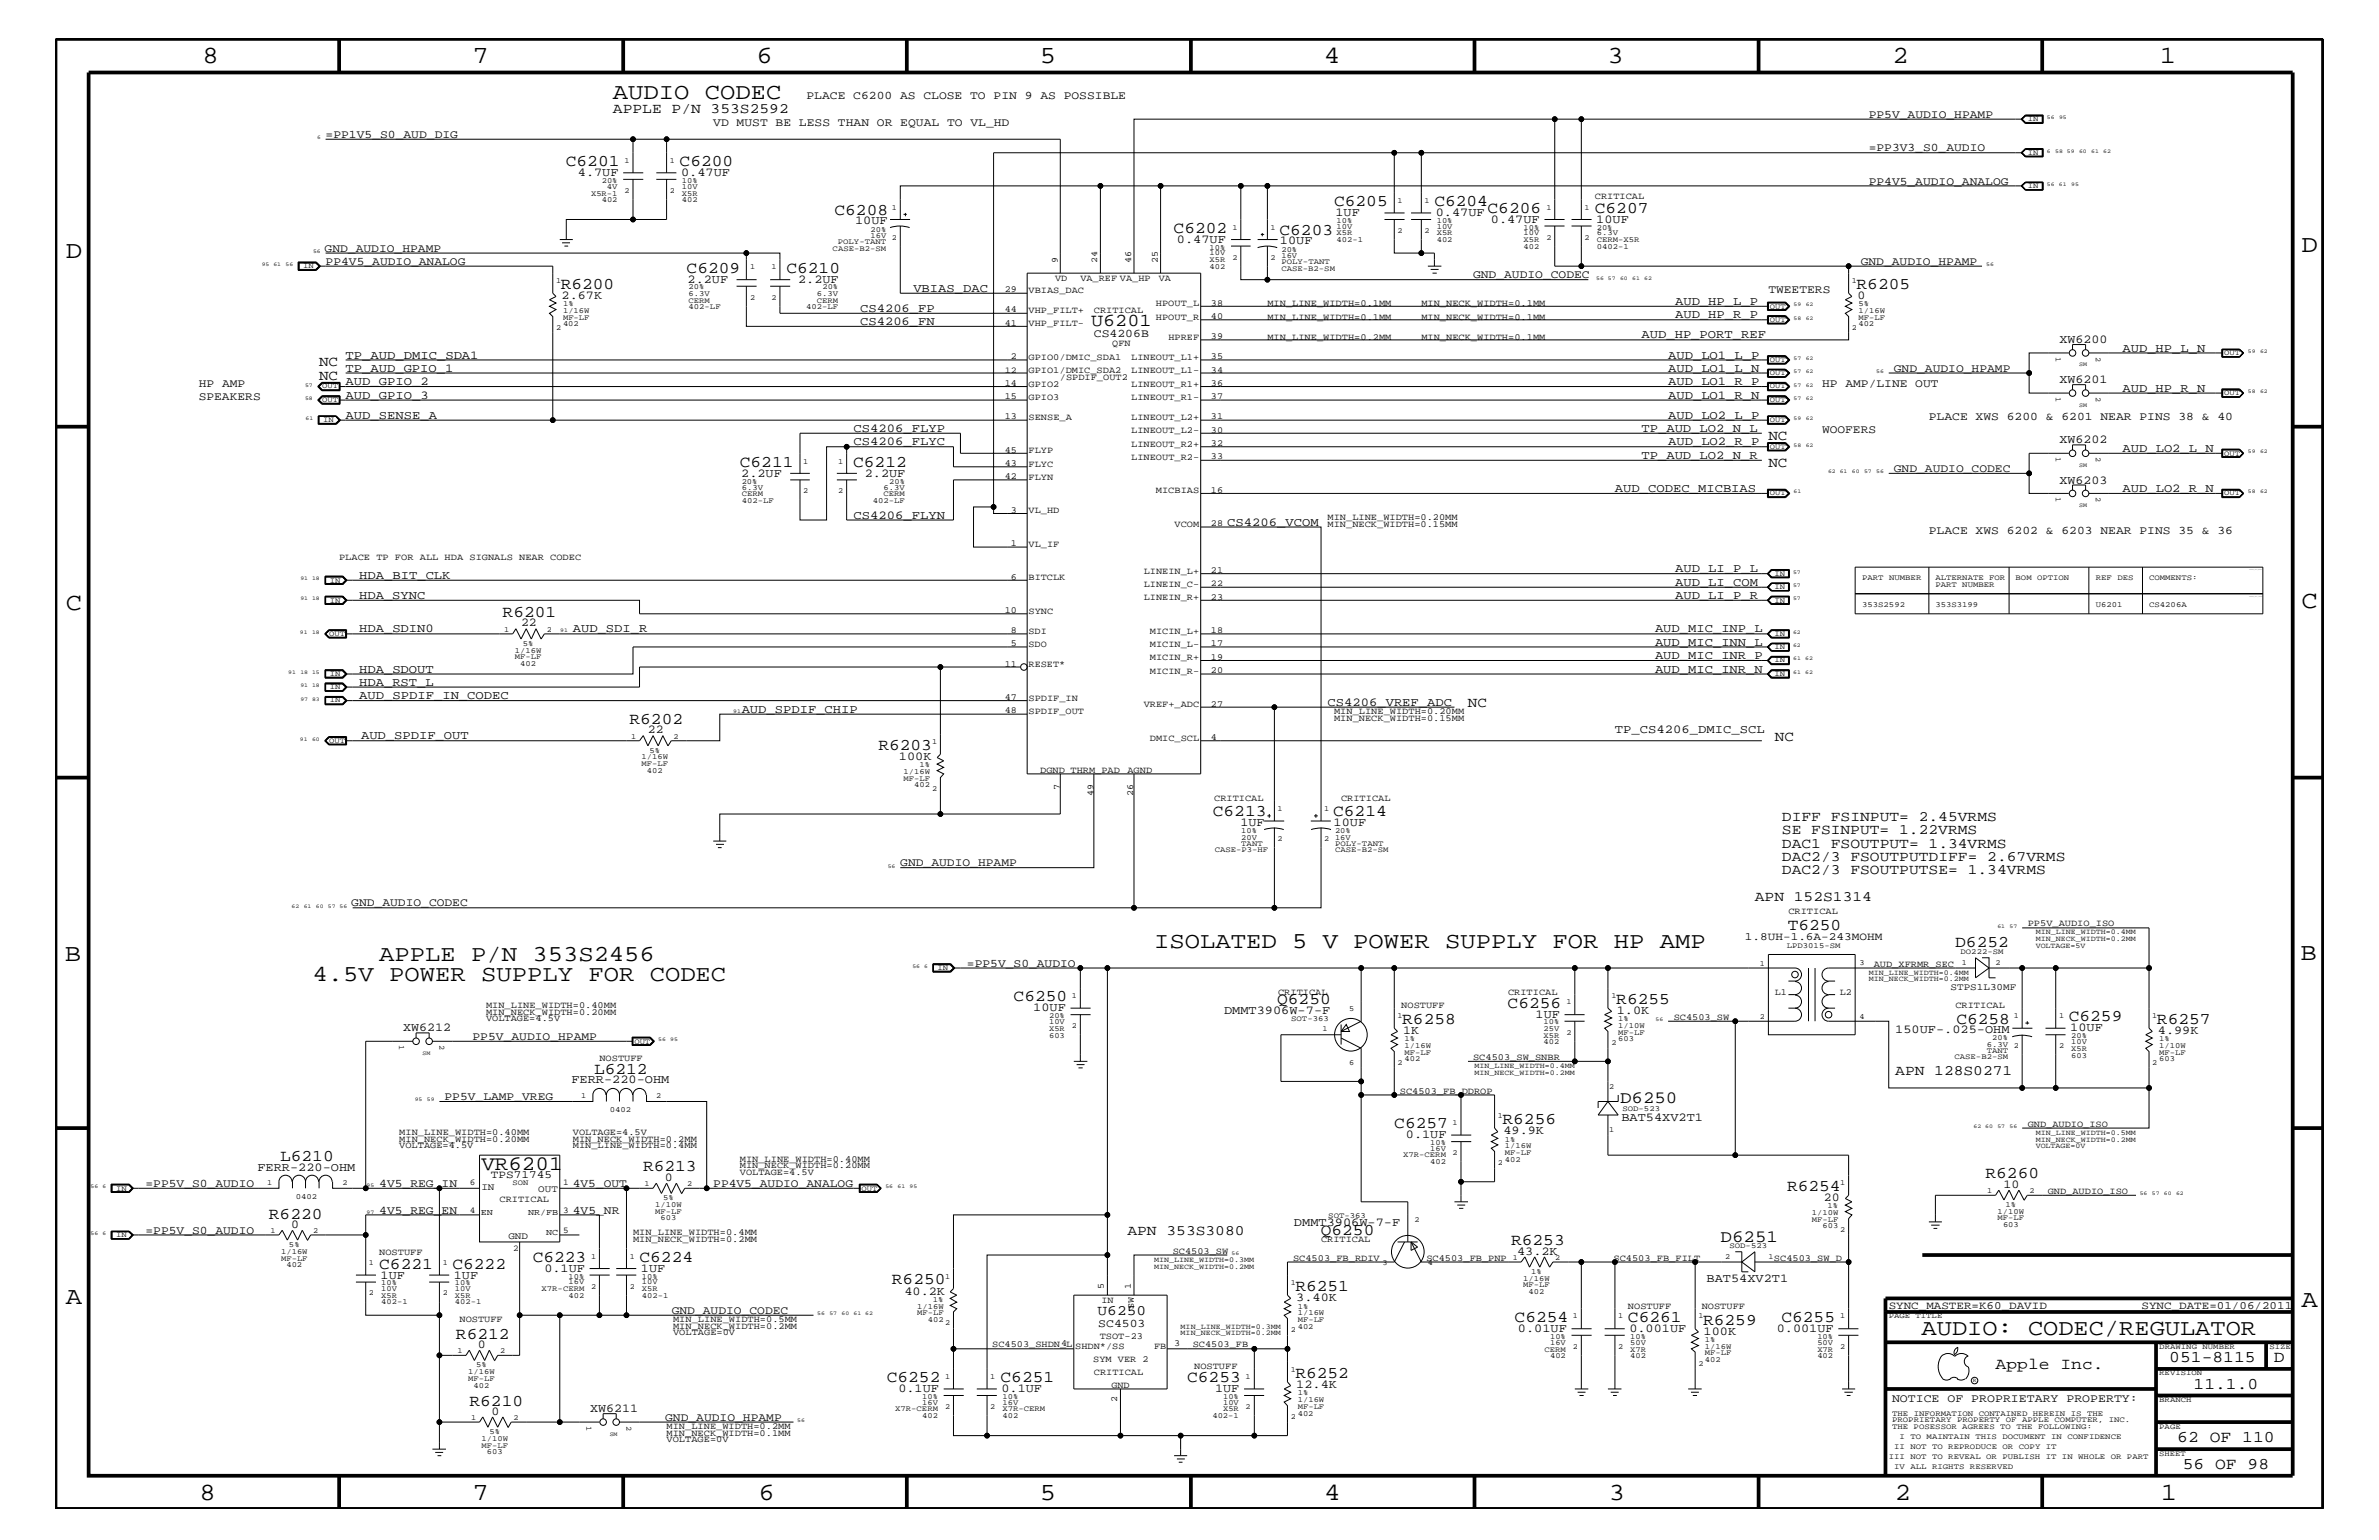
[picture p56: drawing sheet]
<svg xmlns="http://www.w3.org/2000/svg" width="432mm" height="279mm" viewBox="0 0 432 279" stroke-linecap="round" stroke-linejoin="round" font-family="sans-serif">
<defs><g id="words">
<g font-size="4.5">
<text x="36.7" y="11.5">8</text>
<text x="85.8" y="11.5">7</text>
<text x="137.3" y="11.5">6</text>
<text x="188.7" y="11.5">5</text>
<text x="240.3" y="11.5">4</text>
<text x="291.8" y="11.5">3</text>
<text x="343.5" y="11.5">2</text>
<text x="392" y="11.5">1</text>
<text x="11.9" y="46.8">D</text>
<text x="417.7" y="45.7">D</text>
<text x="11.9" y="110.6">C</text>
<text x="417.7" y="110.3">C</text>
<text x="11.8" y="174.3">B</text>
<text x="417.6" y="174.2">B</text>
<text x="11.9" y="236.7">A</text>
<text x="417.7" y="237.1">A</text>
<text x="36.2" y="272.1">8</text>
<text x="85.8" y="272.1">7</text>
<text x="137.7" y="272.1">6</text>
<text x="188.7" y="272.1">5</text>
<text x="240.4" y="272.1">4</text>
<text x="292" y="272.1">3</text>
<text x="343.9" y="272.1">2</text>
<text x="392.2" y="272.1">1</text>
</g>
<g font-size="4.1">
<text x="111.3" y="18">AUDIO CODEC</text>
<text x="209.5" y="172">ISOLATED 5 V POWER SUPPLY FOR HP AMP</text>
<text x="56.7" y="178">4.5V POWER SUPPLY FOR CODEC</text>
<text x="68.8" y="174.4">APPLE P/N 353S2456</text>
<text x="348.8" y="242.3">AUDIO: CODEC/REGULATOR</text>
</g>
<text font-size="3.7" x="87.4" y="212.2">VR6201</text>
<text font-size="3.3" x="198" y="59.2">U6201</text>
<g font-size="3.1">
<text x="294" y="200.2">D6250</text>
<text x="312.3" y="225.3">D6251</text>
</g>
<g font-size="3">
<text x="102.7" y="30.2">C6201</text>
<text x="123.4" y="30.2">C6200</text>
<text x="151.5" y="39">C6208</text>
<text x="242.1" y="37.4">C6205</text>
<text x="260.3" y="37.4">C6204</text>
<text x="270" y="38.6">C6206</text>
<text x="289.5" y="38.6">C6207</text>
<text x="213" y="42.3">C6202</text>
<text x="232.2" y="42.6">C6203</text>
<text x="101.8" y="52.4">R6200</text>
<text x="124.6" y="49.6">C6209</text>
<text x="142.7" y="49.6">C6210</text>
<text x="337" y="52.4">R6205</text>
<text x="134.3" y="84.7">C6211</text>
<text x="154.9" y="84.7">C6212</text>
<text x="91.2" y="112">R6201</text>
<text x="114.3" y="131.3">R6202</text>
<text x="159.4" y="136.1">R6203</text>
<text x="220.1" y="148.1">C6213</text>
<text x="242" y="148.1">C6214</text>
<text x="324.5" y="168.7">T6250</text>
<text x="354.9" y="171.8">D6252</text>
<text x="184" y="181.6">C6250</text>
<text x="231.8" y="182.2">Q6250</text>
<text x="254.5" y="185.8">R6258</text>
<text x="273.6" y="182.9">C6256</text>
<text x="293.4" y="182.1">R6255</text>
<text x="355.1" y="185.7">C6258</text>
<text x="375.5" y="185.3">C6259</text>
<text x="391.5" y="185.8">R6257</text>
<text x="107.8" y="194.8">L6212</text>
<text x="272.7" y="204">R6256</text>
<text x="253.1" y="204.7">C6257</text>
<text x="50.8" y="210.7">L6210</text>
<text x="116.7" y="212.5">R6213</text>
<text x="360.4" y="213.8">R6260</text>
<text x="48.8" y="221.1">R6220</text>
<text x="324.4" y="216.1">R6254</text>
<text x="239.7" y="224.1">Q6250</text>
<text x="274.3" y="225.9">R6253</text>
<text x="68.8" y="230.2">C6221</text>
<text x="82.1" y="230.2">C6222</text>
<text x="96.7" y="229">C6223</text>
<text x="116.1" y="229">C6224</text>
<text x="161.9" y="233">R6250</text>
<text x="235.1" y="234.3">R6251</text>
<text x="274.9" y="239.9">C6254</text>
<text x="295.5" y="239.9">C6261</text>
<text x="323.3" y="239.9">C6255</text>
<text x="82.8" y="242.9">R6212</text>
<text x="309.1" y="240.3">R6259</text>
<text x="161" y="250.7">C6252</text>
<text x="181.6" y="250.7">C6251</text>
<text x="215.5" y="250.7">C6253</text>
<text x="235.1" y="250">R6252</text>
<text x="362.2" y="248.4">Apple Inc.</text>
<text x="393.7" y="247.1">051-8115</text>
<text x="398.1" y="252">11.1.0</text>
<text x="412.7" y="247.1">D</text>
<text x="85.2" y="255">R6210</text>
<text x="395.2" y="261.6">62 OF 110</text>
<text x="396.2" y="266.6">56 OF 98</text>
</g>
<g font-size="2.6">
<text x="111.3" y="20.4">APPLE P/N 353S2592</text>
<text x="57.9" y="66.5">NC</text>
<text x="57.9" y="68.9">NC</text>
<text x="321" y="79.9">NC</text>
<text x="321" y="84.7">NC</text>
<text x="266.4" y="128.3">NC</text>
<text x="322.2" y="134.4">NC</text>
<text x="323.4" y="149">DIFF FSINPUT= 2.45VRMS</text>
<text x="323.4" y="151.3">SE FSINPUT= 1.22VRMS</text>
<text x="323.4" y="153.8">DAC1 FSOUTPUT= 1.34VRMS</text>
<text x="323.4" y="156.2">DAC2/3 FSOUTPUTDIFF= 2.67VRMS</text>
<text x="323.4" y="158.6">DAC2/3 FSOUTPUTSE= 1.34VRMS</text>
<text x="318.5" y="163.5">APN 152S1314</text>
<text x="344" y="195">APN 128S0271</text>
<text x="204.6" y="224.1">APN 353S3080</text>
<text x="199.2" y="238.5">U6250</text>
</g>
<g font-size="2.2">
<text x="104.9" y="31.9">4.7UF</text>
<text x="123.6" y="31.9">0.47UF</text>
<text x="155.2" y="40.7">10UF</text>
<text x="242.4" y="39.2">1UF</text>
<text x="260.6" y="39.2">0.47UF</text>
<text x="270.6" y="40.4">0.47UF</text>
<text x="289.7" y="40.4">10UF</text>
<text x="213.6" y="44.1">0.47UF</text>
<text x="232.3" y="44.3">10UF</text>
<text x="124.8" y="51.3">2.2UF</text>
<text x="144.9" y="51.3">2.2UF</text>
<text x="165.8" y="52.9">VBIAS_DAC</text>
<text x="101.9" y="54.2">2.67K</text>
<text x="156.1" y="59">CS4206_FN</text>
<text x="156.1" y="56.6">CS4206_FP</text>
<text x="304" y="57.8">AUD_HP_R_P</text>
<text x="304" y="55.3">AUD_HP_L_P</text>
<text x="337.1" y="54.2">0</text>
<text x="62.7" y="65.1">TP_AUD_DMIC_SDA1</text>
<text x="297.9" y="61.4">AUD_HP_PORT_REF</text>
<text x="302.8" y="65.1">AUD_LO1_L_P</text>
<text x="373.8" y="62.3">XW6200</text>
<text x="385.2" y="63.9">AUD_HP_L_N</text>
<text x="62.7" y="69.9">AUD_GPIO_2</text>
<text x="62.7" y="67.5">TP_AUD_GPIO_1</text>
<text x="302.8" y="69.9">AUD_LO1_R_P</text>
<text x="302.8" y="67.5">AUD_LO1_L_N</text>
<text x="373.8" y="69.5">XW6201</text>
<text x="385.2" y="71.1">AUD_HP_R_N</text>
<text x="62.7" y="72.3">AUD_GPIO_3</text>
<text x="62.7" y="76">AUD_SENSE_A</text>
<text x="302.8" y="76">AUD_LO2_L_P</text>
<text x="302.8" y="72.3">AUD_LO1_R_N</text>
<text x="154.9" y="80.8">CS4206_FLYC</text>
<text x="154.9" y="78.3">CS4206_FLYP</text>
<text x="297.9" y="78.3">TP_AUD_LO2_N_L</text>
<text x="297.9" y="83.3">TP_AUD_LO2_N_R</text>
<text x="302.8" y="80.8">AUD_LO2_R_P</text>
<text x="373.8" y="80.5">XW6202</text>
<text x="385.2" y="82">AUD_LO2_L_N</text>
<text x="134.5" y="86.5">2.2UF</text>
<text x="157" y="86.5">2.2UF</text>
<text x="293.1" y="89.3">AUD_CODEC_MICBIAS</text>
<text x="373.8" y="87.7">XW6203</text>
<text x="385.2" y="89.3">AUD_LO2_R_N</text>
<text x="154.9" y="94.2">CS4206_FLYN</text>
<text x="222.8" y="95.4">CS4206_VCOM</text>
<text x="65.2" y="105">HDA_BIT_CLK</text>
<text x="304" y="103.8">AUD_LI_P_L</text>
<text x="304" y="106.3">AUD_LI_COM</text>
<text x="65.2" y="108.7">HDA_SYNC</text>
<text x="94.6" y="113.7">22</text>
<text x="304" y="108.7">AUD_LI_P_R</text>
<text x="65.2" y="114.8">HDA_SDIN0</text>
<text x="104" y="114.8">AUD_SDI_R</text>
<text x="300.4" y="119.6">AUD_MIC_INR_P</text>
<text x="300.4" y="117.2">AUD_MIC_INN_L</text>
<text x="300.4" y="114.8">AUD_MIC_INP_L</text>
<text x="65.2" y="124.4">HDA_RST_L</text>
<text x="65.2" y="122">HDA_SDOUT</text>
<text x="300.4" y="122">AUD_MIC_INR_N</text>
<text x="65.2" y="126.9">AUD_SPDIF_IN_CODEC</text>
<text x="134.6" y="129.3">AUD_SPDIF_CHIP</text>
<text x="241" y="128">CS4206_VREF_ADC</text>
<text x="65.5" y="134.1">AUD_SPDIF_OUT</text>
<text x="117.6" y="133">22</text>
<text x="163.2" y="137.9">100K</text>
<text x="293.1" y="133">TP_CS4206_DMIC_SCL</text>
<text x="225.1" y="149.8">1UF</text>
<text x="242.1" y="149.8">10UF</text>
<text x="187.5" y="183.5">10UF</text>
<text x="222.2" y="184">DMMT3906W-7-F</text>
<text x="278.7" y="184.7">1UF</text>
<text x="293.5" y="184">1.0K</text>
<text x="73.2" y="187.1">XW6212</text>
<text x="254.7" y="187.6">1K</text>
<text x="344" y="187.4">150UF-.025-OHM</text>
<text x="375.8" y="187.1">10UF</text>
<text x="391.7" y="187.6">4.99K</text>
<text x="103.7" y="196.5">FERR-220-OHM</text>
<text x="294.3" y="203.3">BAT54XV2T1</text>
<text x="255.2" y="206.5">0.1UF</text>
<text x="272.9" y="205.8">49.9K</text>
<text x="46.7" y="212.4">FERR-220-OHM</text>
<text x="120.7" y="214.2">0</text>
<text x="363.6" y="215.5">10</text>
<text x="331" y="217.9">20</text>
<text x="52.9" y="222.8">0</text>
<text x="234.9" y="222.4">DMMT3906W-7-F</text>
<text x="275.4" y="227.6">43.2K</text>
<text x="69.1" y="232">1UF</text>
<text x="82.4" y="232">1UF</text>
<text x="98.8" y="230.7">0.1UF</text>
<text x="116.3" y="230.7">1UF</text>
<text x="309.8" y="232.6">BAT54XV2T1</text>
<text x="164.2" y="234.9">40.2K</text>
<text x="235.3" y="236.1">3.40K</text>
<text x="86.7" y="244.5">0</text>
<text x="275.5" y="241.7">0.01UF</text>
<text x="295.7" y="241.7">0.001UF</text>
<text x="309.2" y="242.2">100K</text>
<text x="322.5" y="241.7">0.001UF</text>
<text x="235.3" y="251.8">12.4K</text>
<text x="89.2" y="256.7">0</text>
<text x="107.1" y="256.2">XW6211</text>
<text x="163.1" y="252.6">0.1UF</text>
<text x="181.8" y="252.6">0.1UF</text>
<text x="220.6" y="252.6">1UF</text>
</g>
<g font-size="2.1">
<text x="146.4" y="18">PLACE C6200 AS CLOSE TO PIN 9 AS POSSIBLE</text>
<text x="129.5" y="22.9">VD MUST BE LESS THAN OR EQUAL TO VL_HD</text>
<text x="339.2" y="21.4">PP5V_AUDIO_HPAMP</text>
<text x="59.1" y="25">=PP1V5_S0_AUD_DIG</text>
<text x="339.2" y="27.5">=PP3V3_S0_AUDIO</text>
<text x="339.2" y="33.6">PP4V5_AUDIO_ANALOG</text>
<text x="58.9" y="45.7">GND_AUDIO_HPAMP</text>
<text x="59.1" y="48">PP4V5_AUDIO_ANALOG</text>
<text x="267.4" y="50.5">GND_AUDIO_CODEC</text>
<text x="321" y="53.2">TWEETERS</text>
<text x="337.7" y="48">GND_AUDIO_HPAMP</text>
<text x="198.5" y="61.2">CS4206B</text>
<text x="36.1" y="70.1">HP AMP</text>
<text x="330.7" y="70.1">HP AMP/LINE OUT</text>
<text x="343.7" y="67.5">GND_AUDIO_HPAMP</text>
<text x="36.1" y="72.6">SPEAKERS</text>
<text x="350.1" y="76.2">PLACE XWS 6200 &amp; 6201 NEAR PINS 38 &amp; 40</text>
<text x="330.7" y="78.6">WOOFERS</text>
<text x="343.7" y="85.6">GND_AUDIO_CODEC</text>
<text x="350.1" y="96.8">PLACE XWS 6202 &amp; 6203 NEAR PINS 35 &amp; 36</text>
<text x="163.4" y="157.2">GND_AUDIO_HPAMP</text>
<text x="63.8" y="164.5">GND_AUDIO_CODEC</text>
<text x="175.5" y="175.4">=PP5V_S0_AUDIO</text>
<text x="85.8" y="188.7">PP5V_AUDIO_HPAMP</text>
<text x="80.7" y="199.6">PP5V_LAMP_VREG</text>
<text x="26.4" y="215.3">=PP5V_S0_AUDIO</text>
<text x="68.8" y="215.3">4V5_REG_IN</text>
<text x="104" y="215.3">4V5_OUT</text>
<text x="129.5" y="215.3">PP4V5_AUDIO_ANALOG</text>
<text x="68.8" y="220.2">4V5_REG_EN</text>
<text x="104" y="220.2">4V5_NR</text>
<text x="26.4" y="223.9">=PP5V_S0_AUDIO</text>
<text x="121.9" y="238.4">GND_AUDIO_CODEC</text>
<text x="199.3" y="240.8">SC4503</text>
<text x="120.7" y="257.8">GND_AUDIO_HPAMP</text>
<text x="343.4" y="254.4">NOTICE OF PROPRIETARY PROPERTY:</text>
</g>
<g font-size="2">
<text x="316.7" y="170.5">1.8UH-1.6A-243MOHM</text>
<text x="89.1" y="213.8">TPS71745</text>
<text x="342.8" y="237.4">SYNC_MASTER=K60_DAVID</text>
<text x="388.7" y="237.4">SYNC_DATE=01/06/2011</text>
</g>
<g font-size="1.8">
<text x="354" y="179.6">STPS1L30MF</text>
<text x="87.4" y="215.8">IN</text>
<text x="97.7" y="216.3">OUT</text>
<text x="92.3" y="224.8">GND</text>
</g>
<g font-size="1.7">
<text x="289.5" y="36.2">CRITICAL</text>
<text x="192" y="47.7" transform="rotate(-90 192 47.7)">9</text>
<text x="205.3" y="47.7" transform="rotate(-90 205.3 47.7)">46</text>
<text x="210.1" y="47.7" transform="rotate(-90 210.1 47.7)">25</text>
<text x="182.4" y="53">29</text>
<text x="186.7" y="53.2">VBIAS_DAC</text>
<text x="191.5" y="51">VD</text>
<text x="196.1" y="51">VA_REF VA_HP</text>
<text x="210.3" y="51">VA</text>
<text x="182.4" y="56.7">44</text>
<text x="182.4" y="59.1">41</text>
<text x="186.7" y="56.8">VHP_FILT+</text>
<text x="186.7" y="59.2">VHP_FILT-</text>
<text x="198.5" y="56.8">CRITICAL</text>
<text x="209.8" y="58">HPOUT_R</text>
<text x="209.8" y="55.6">HPOUT_L</text>
<text x="219.8" y="57.9">40</text>
<text x="219.8" y="55.5">38</text>
<text x="230" y="58">MIN_LINE_WIDTH=0.1MM</text>
<text x="230" y="55.6">MIN_LINE_WIDTH=0.1MM</text>
<text x="258" y="58">MIN_NECK_WIDTH=0.1MM</text>
<text x="258" y="55.6">MIN_NECK_WIDTH=0.1MM</text>
<text x="183.5" y="65.1">2</text>
<text x="186.7" y="65.3">GPIO0/DMIC_SDA1</text>
<text x="201.9" y="62.8">QFN</text>
<text x="205.3" y="65.3">LINEOUT_L1+</text>
<text x="212.1" y="61.7">HPREF</text>
<text x="219.8" y="61.5">39</text>
<text x="219.8" y="65.1">35</text>
<text x="230" y="61.7">MIN_LINE_WIDTH=0.2MM</text>
<text x="258" y="61.7">MIN_NECK_WIDTH=0.1MM</text>
<text x="182.4" y="70">14</text>
<text x="186.7" y="67.7">GPIO1/DMIC_SDA2</text>
<text x="186.7" y="70.1">GPIO2</text>
<text x="192.4" y="68.9">/SPDIF_OUT2</text>
<text x="205.3" y="67.7">LINEOUT_L1-</text>
<text x="205.3" y="70.1">LINEOUT_R1+</text>
<text x="219.8" y="70">36</text>
<text x="219.8" y="67.6">34</text>
<text x="182.4" y="72.4">15</text>
<text x="182.4" y="76.1">13</text>
<text x="186.7" y="76.2">SENSE_A</text>
<text x="186.7" y="72.6">GPIO3</text>
<text x="205.3" y="72.6">LINEOUT_R1-</text>
<text x="205.3" y="76.2">LINEOUT_L2+</text>
<text x="219.8" y="72.4">37</text>
<text x="219.8" y="76.1">31</text>
<text x="182.4" y="82.2">45</text>
<text x="186.7" y="82.2">FLYP</text>
<text x="205.3" y="83.5">LINEOUT_R2-</text>
<text x="205.3" y="78.6">LINEOUT_L2-</text>
<text x="205.3" y="81.1">LINEOUT_R2+</text>
<text x="219.8" y="80.9">32</text>
<text x="219.8" y="83.3">33</text>
<text x="219.8" y="78.5">30</text>
<text x="182.4" y="87">42</text>
<text x="182.4" y="84.5">43</text>
<text x="186.7" y="84.7">FLYC</text>
<text x="186.7" y="87.1">FLYN</text>
<text x="209.8" y="89.5">MICBIAS</text>
<text x="219.8" y="89.4">16</text>
<text x="183.5" y="93.1">3</text>
<text x="186.7" y="93.2">VL_HD</text>
<text x="213.2" y="95.6">VCOM</text>
<text x="219.8" y="95.4">28</text>
<text x="241" y="95.6">MIN_NECK_WIDTH=0.15MM</text>
<text x="241" y="94.3">MIN_LINE_WIDTH=0.20MM</text>
<text x="61.6" y="101.6">PLACE TP FOR ALL HDA SIGNALS NEAR CODEC</text>
<text x="183.5" y="99.1">1</text>
<text x="186.7" y="99.3">VL_IF</text>
<text x="183.5" y="105.2">6</text>
<text x="186.7" y="105.3">BITCLK</text>
<text x="207.6" y="106.5">LINEIN_C-</text>
<text x="207.6" y="104.1">LINEIN_L+</text>
<text x="219.8" y="104">21</text>
<text x="182.4" y="111.2">10</text>
<text x="186.7" y="111.4">SYNC</text>
<text x="207.6" y="108.9">LINEIN_R+</text>
<text x="219.8" y="108.8">23</text>
<text x="183.5" y="117.3">5</text>
<text x="183.5" y="114.8">8</text>
<text x="186.7" y="115">SDI</text>
<text x="186.7" y="117.4">SDO</text>
<text x="208.7" y="115">MICIN_L+</text>
<text x="208.7" y="117.4">MICIN_L-</text>
<text x="208.7" y="119.8">MICIN_R+</text>
<text x="219.8" y="119.7">19</text>
<text x="219.8" y="114.8">18</text>
<text x="219.8" y="117.3">17</text>
<text x="182.4" y="120.9">11</text>
<text x="186.7" y="121">RESET*</text>
<text x="208.7" y="122.3">MICIN_R-</text>
<text x="219.8" y="122.1">20</text>
<text x="182.4" y="129.4">48</text>
<text x="182.4" y="127">47</text>
<text x="186.7" y="129.6">SPDIF_OUT</text>
<text x="186.7" y="127.1">SPDIF_IN</text>
<text x="207.6" y="128.3">VREF+_ADC</text>
<text x="219.8" y="128.2">27</text>
<text x="242.1" y="129.6">MIN_LINE_WIDTH=0.20MM</text>
<text x="242.1" y="130.8">MIN_NECK_WIDTH=0.15MM</text>
<text x="208.7" y="134.4">DMIC_SCL</text>
<text x="219.8" y="134.2">4</text>
<text x="188.8" y="140.2">DGND THRM_PAD</text>
<text x="192.4" y="143.4" transform="rotate(-90 192.4 143.4)">7</text>
<text x="204.6" y="140.2">AGND</text>
<text x="198.5" y="144.5" transform="rotate(-90 198.5 144.5)">49</text>
<text x="205.7" y="144.5" transform="rotate(-90 205.7 144.5)">26</text>
<text x="220.4" y="145.3">CRITICAL</text>
<text x="243.4" y="145.3">CRITICAL</text>
<text x="324.6" y="165.9">CRITICAL</text>
<text x="368" y="168.1">PP5V_AUDIO_ISO</text>
<text x="340.1" y="175.4">AUD_XFRMR_SEC</text>
<text x="88.2" y="182.9">MIN_LINE_WIDTH=0.40MM</text>
<text x="88.2" y="184.1">MIN_NECK_WIDTH=0.20MM</text>
<text x="88.2" y="185.3">VOLTAGE=4.5V</text>
<text x="232" y="180.5">CRITICAL</text>
<text x="254.3" y="182.9">NOSTUFF</text>
<text x="273.7" y="180.5">CRITICAL</text>
<text x="303.8" y="185">SC4503_SW</text>
<text x="322.2" y="180.5">L1</text>
<text x="333.9" y="180.5">L2</text>
<text x="354.9" y="182.9">CRITICAL</text>
<text x="108.8" y="192.6">NOSTUFF</text>
<text x="267.4" y="192.3">SC4503_SW_SNBR</text>
<text x="254.1" y="198.4">SC4503_FB_DDROP</text>
<text x="72.5" y="205.9">MIN_LINE_WIDTH=0.40MM</text>
<text x="72.5" y="207.1">MIN_NECK_WIDTH=0.20MM</text>
<text x="72.5" y="208.3">VOLTAGE=4.5V</text>
<text x="104" y="205.9">VOLTAGE=4.5V</text>
<text x="104" y="207.1">MIN_NECK_WIDTH=0.2MM</text>
<text x="104" y="208.3">MIN_LINE_WIDTH=0.4MM</text>
<text x="368" y="204.4">GND_AUDIO_ISO</text>
<text x="134.3" y="213.2">VOLTAGE=4.5V</text>
<text x="134.3" y="210.8">MIN_LINE_WIDTH=0.40MM</text>
<text x="134.3" y="211.9">MIN_NECK_WIDTH=0.20MM</text>
<text x="90.7" y="218">CRITICAL</text>
<text x="371.7" y="216.6">GND_AUDIO_ISO</text>
<text x="68.8" y="227.7">NOSTUFF</text>
<text x="114.9" y="224.1">MIN_LINE_WIDTH=0.4MM</text>
<text x="114.9" y="225.3">MIN_NECK_WIDTH=0.2MM</text>
<text x="212.9" y="227.5">SC4503_SW</text>
<text x="239.8" y="225.3">CRITICAL</text>
<text x="200.3" y="233.8" transform="rotate(-90 200.3 233.8)">5</text>
<text x="205.2" y="233.8" transform="rotate(-90 205.2 233.8)">1</text>
<text x="234.7" y="228.7">SC4503_FB_RDIV</text>
<text x="258.9" y="228.7">SC4503_FB_PNP</text>
<text x="292.9" y="228.7">SC4503_FB_FILT</text>
<text x="322" y="228.7">SC4503_SW_D</text>
<text x="83.4" y="239.9">NOSTUFF</text>
<text x="122.2" y="239.9">MIN_LINE_WIDTH=0.5MM</text>
<text x="199.9" y="236.4">IN</text>
<text x="205.8" y="237.4" transform="rotate(-90 205.8 237.4)">SW</text>
<text x="295.5" y="237.4">NOSTUFF</text>
<text x="308.9" y="237.4">NOSTUFF</text>
<text x="122.2" y="242.3">VOLTAGE=0V</text>
<text x="122.2" y="241.1">MIN_NECK_WIDTH=0.2MM</text>
<text x="180.1" y="244.5">SC4503_SHDN_L</text>
<text x="192.6" y="244.1">4</text>
<text x="195.2" y="244.7">SHDN*/SS</text>
<text x="199.6" y="242.9">TSOT-23</text>
<text x="209.5" y="244.7">FB</text>
<text x="213.1" y="244.1">3</text>
<text x="216.5" y="244.5">SC4503_FB</text>
<text x="198.4" y="247.1">SYM VER 2</text>
<text x="198.5" y="249.5">CRITICAL</text>
<text x="201.7" y="251.7">GND</text>
<text x="216.7" y="248.4">NOSTUFF</text>
<text x="202.8" y="254.3" transform="rotate(-90 202.8 254.3)">2</text>
<text x="121" y="259.3">MIN_LINE_WIDTH=0.2MM</text>
<text x="121" y="261.6">VOLTAGE=0V</text>
<text x="121" y="260.5">MIN_NECK_WIDTH=0.1MM</text>
</g>
<g font-size="1.6">
<text x="199.1" y="47.7" transform="rotate(-90 199.1 47.7)">24</text>
<text x="182.4" y="67.6">12</text>
<text x="219.8" y="106.4">22</text>
<text x="85.3" y="215.1">6</text>
<text x="102.2" y="215">1</text>
<text x="85.3" y="220">4</text>
<text x="87.3" y="220.4">EN</text>
<text x="95.8" y="220.4">NR/FB</text>
<text x="102.2" y="220.1">3</text>
<text x="93.1" y="227">2</text>
<text x="99.1" y="224.1">NC</text>
<text x="102.2" y="223.7">5</text>
</g>
<g font-size="1.4">
<text x="368" y="22">IN</text>
<text x="113.4" y="29.5">1</text>
<text x="121.6" y="29.5">1</text>
<text x="368" y="28.1">IN</text>
<text x="107.3" y="35.5">X5R-1</text>
<text x="109.2" y="33.1">20%</text>
<text x="110.2" y="34.2">4V</text>
<text x="113.4" y="35">2</text>
<text x="121.6" y="35">2</text>
<text x="123.8" y="33.1">10%</text>
<text x="123.8" y="35.5">X5R</text>
<text x="123.8" y="34.2">10V</text>
<text x="368" y="34.1">IN</text>
<text x="109.2" y="36.7">402</text>
<text x="123.8" y="36.7">402</text>
<text x="161.9" y="38">1</text>
<text x="223.7" y="41.7">1</text>
<text x="230.6" y="41.7">1</text>
<text x="242.6" y="40.4">10%</text>
<text x="242.6" y="41.5">10V</text>
<text x="253.7" y="36.8">1</text>
<text x="258.6" y="36.8">1</text>
<text x="260.8" y="41.5">10V</text>
<text x="260.8" y="40.4">10%</text>
<text x="276.5" y="41.7">10%</text>
<text x="280.7" y="38">1</text>
<text x="287.6" y="38">1</text>
<text x="289.8" y="41.7">20%</text>
<text x="151.1" y="45.5">CASE-B2-SM</text>
<text x="152.1" y="44.3">POLY-TANT</text>
<text x="158" y="42">20%</text>
<text x="158" y="43.2">16V 2</text>
<text x="219.5" y="46.3">10V</text>
<text x="219.5" y="45.3">10%</text>
<text x="219.5" y="47.6">X5R</text>
<text x="223.7" y="47.1">2</text>
<text x="230.6" y="47.1">2</text>
<text x="232.6" y="47.9">POLY-TANT</text>
<text x="232.6" y="46.8">16V</text>
<text x="232.6" y="45.7">20%</text>
<text x="242.6" y="44">402-1</text>
<text x="242.6" y="42.7">X5R</text>
<text x="253.7" y="42.3">2</text>
<text x="258.6" y="42.3">2</text>
<text x="260.8" y="44">402</text>
<text x="260.8" y="42.7">X5R</text>
<text x="276.5" y="42.7">10V</text>
<text x="276.5" y="44">X5R</text>
<text x="276.5" y="45.2">402</text>
<text x="280.7" y="43.5">2</text>
<text x="287.6" y="43.5">2</text>
<text x="289.8" y="45.2">0402-1</text>
<text x="289.8" y="44">CERM-X5R</text>
<text x="289.8" y="42.7">6.3V</text>
<text x="55" y="48.7">IN</text>
<text x="100.9" y="51.3">1</text>
<text x="125" y="53.6">6.3V</text>
<text x="125" y="52.5">20%</text>
<text x="136.1" y="48.9">1</text>
<text x="140" y="48.9">1</text>
<text x="148.3" y="53.6">6.3V</text>
<text x="149.3" y="52.5">20%</text>
<text x="219.5" y="48.8">402</text>
<text x="232.6" y="49.1">CASE-B2-SM</text>
<text x="336.1" y="51.3">1</text>
<text x="100.9" y="59.8">2</text>
<text x="102.2" y="58">MF-LF</text>
<text x="102.2" y="55.6">1%</text>
<text x="102.2" y="56.8">1/16W</text>
<text x="102.2" y="59.2">402</text>
<text x="125" y="56.1">402-LF</text>
<text x="125" y="54.9">CERM</text>
<text x="136.1" y="54.4">2</text>
<text x="140" y="54.4">2</text>
<text x="146.3" y="56.1">402-LF</text>
<text x="148.3" y="54.9">CERM</text>
<text x="321.2" y="56">OUT</text>
<text x="321.2" y="58.4">OUT</text>
<text x="336.1" y="59.8">2</text>
<text x="337.3" y="55.6">5%</text>
<text x="337.3" y="56.8">1/16W</text>
<text x="337.3" y="59.2">402</text>
<text x="337.3" y="58">MF-LF</text>
<text x="321.2" y="65.6">OUT</text>
<text x="373.1" y="64.7" transform="rotate(90 373.1 64.7)">1</text>
<text x="380.4" y="64.7" transform="rotate(90 380.4 64.7)">2</text>
<text x="403.7" y="64.5">OUT</text>
<text x="58.5" y="70.5">OUT</text>
<text x="321.2" y="70.5">OUT</text>
<text x="321.2" y="68.1">OUT</text>
<text x="373.1" y="72" transform="rotate(90 373.1 72)">1</text>
<text x="380.4" y="72" transform="rotate(90 380.4 72)">2</text>
<text x="403.7" y="71.7">OUT</text>
<text x="58.5" y="72.9">OUT</text>
<text x="58.7" y="76.6">IN</text>
<text x="321.2" y="76.6">OUT</text>
<text x="321.2" y="72.9">OUT</text>
<text x="321.2" y="81.4">OUT</text>
<text x="373.1" y="82.8" transform="rotate(90 373.1 82.8)">1</text>
<text x="380.4" y="82.8" transform="rotate(90 380.4 82.8)">2</text>
<text x="403.7" y="82.7">OUT</text>
<text x="134.6" y="88.8">6.3V</text>
<text x="134.6" y="87.7">20%</text>
<text x="145.8" y="89.5">2</text>
<text x="145.8" y="84.1">1</text>
<text x="152.1" y="89.5">2</text>
<text x="152.1" y="84.1">1</text>
<text x="160.4" y="88.8">6.3V</text>
<text x="161.4" y="87.7">20%</text>
<text x="321.2" y="89.9">OUT</text>
<text x="403.7" y="89.9">OUT</text>
<text x="134.6" y="91.2">402-LF</text>
<text x="134.6" y="90">CERM</text>
<text x="158.4" y="91.2">402-LF</text>
<text x="160.4" y="90">CERM</text>
<text x="373.1" y="90.1" transform="rotate(90 373.1 90.1)">1</text>
<text x="380.4" y="90.1" transform="rotate(90 380.4 90.1)">2</text>
<text x="59.9" y="105.7">IN</text>
<text x="322.1" y="104.4">IN</text>
<text x="322.1" y="106.9">IN</text>
<text x="338" y="105.3">PART NUMBER</text>
<text x="351.3" y="106.5">PART NUMBER</text>
<text x="351.3" y="105.3">ALTERNATE FOR</text>
<text x="365.8" y="105.3">BOM OPTION</text>
<text x="380.4" y="105.3">REF DES</text>
<text x="390.1" y="105.3">COMMENTS:</text>
<text x="59.9" y="109.3">IN</text>
<text x="322.1" y="109.3">IN</text>
<text x="338" y="110.2">353S2592</text>
<text x="351.3" y="110.2">353S3199</text>
<text x="380.4" y="110.2">U6201</text>
<text x="390.1" y="110.2">CS4206A</text>
<text x="59.8" y="115.3">OUT</text>
<text x="91.5" y="114.7">1</text>
<text x="93.4" y="118.4">1/16W</text>
<text x="93.4" y="119.6">MF-LF</text>
<text x="94.9" y="117.2">5%</text>
<text x="99.2" y="114.7">2</text>
<text x="322.1" y="115.3">IN</text>
<text x="322.1" y="117.8">IN</text>
<text x="59.9" y="125.1">IN</text>
<text x="59.9" y="122.6">IN</text>
<text x="94.4" y="120.8">402</text>
<text x="322.1" y="120.2">IN</text>
<text x="322.1" y="122.6">IN</text>
<text x="59.9" y="127.5">IN</text>
<text x="59.8" y="134.7">OUT</text>
<text x="114.6" y="134.1">1</text>
<text x="116.5" y="137.8">1/16W</text>
<text x="117.9" y="136.6">5%</text>
<text x="122.3" y="134.1">2</text>
<text x="169.2" y="135">1</text>
<text x="116.5" y="139">MF-LF</text>
<text x="117.4" y="140.2">402</text>
<text x="164" y="141.7">MF-LF</text>
<text x="164" y="140.4">1/16W</text>
<text x="165.9" y="142.9">402</text>
<text x="166.9" y="139.2">1%</text>
<text x="169.2" y="143.5">2</text>
<text x="231.9" y="147.1">1</text>
<text x="240.4" y="147.1">1</text>
<text x="220.5" y="154.6">CASE-P3-HF</text>
<text x="225.3" y="151.1">10%</text>
<text x="225.3" y="152.3">20V</text>
<text x="225.3" y="153.4">TANT</text>
<text x="231.9" y="152.6">2</text>
<text x="240.4" y="152.6">2</text>
<text x="242.3" y="154.6">CASE-B2-SM</text>
<text x="242.3" y="152.3">16V</text>
<text x="242.3" y="151.1">20%</text>
<text x="242.3" y="153.4">POLY-TANT</text>
<text x="324.3" y="172">LPD3015-SM</text>
<text x="355.9" y="173.2">DO222-SM</text>
<text x="369.5" y="170.7">MIN_NECK_WIDTH=0.2MM</text>
<text x="369.5" y="172">VOLTAGE=5V</text>
<text x="369.5" y="169.5">MIN_LINE_WIDTH=0.4MM</text>
<text x="170.2" y="176">IN</text>
<text x="319.4" y="175.2">1</text>
<text x="337.5" y="175.1">3</text>
<text x="339.2" y="178">MIN_NECK_WIDTH=0.2MM</text>
<text x="339.2" y="176.8">MIN_LINE_WIDTH=0.4MM</text>
<text x="356.1" y="175">1</text>
<text x="362.2" y="175">2</text>
<text x="190.4" y="184.7">20%</text>
<text x="190.4" y="185.8">10V</text>
<text x="194.6" y="181">1</text>
<text x="234.4" y="185.2">SOT-363</text>
<text x="244.9" y="183.5">5</text>
<text x="253.7" y="184.7">1</text>
<text x="280.2" y="185.9">10%</text>
<text x="284.3" y="182.2">1</text>
<text x="292.5" y="181">1</text>
<text x="293.7" y="185.3">1%</text>
<text x="319.4" y="184.9">2</text>
<text x="337.5" y="184.9">4</text>
<text x="365.5" y="184.7">1</text>
<text x="373.7" y="184.7">1</text>
<text x="390.7" y="184.7">1</text>
<text x="72.5" y="189.5" transform="rotate(90 72.5 189.5)">1</text>
<text x="79.8" y="189.5" transform="rotate(90 79.8 189.5)">2</text>
<text x="115.1" y="189.3">OUT</text>
<text x="190.4" y="188.2">603</text>
<text x="190.4" y="187">X5R</text>
<text x="194.6" y="186.5">2</text>
<text x="240" y="187.1">1</text>
<text x="254.9" y="188.9">1%</text>
<text x="254.9" y="191.4">MF-LF</text>
<text x="254.9" y="190.2">1/16W</text>
<text x="280.2" y="187">25V</text>
<text x="280.2" y="188.2">X5R</text>
<text x="280.2" y="189.4">402</text>
<text x="284.3" y="187.7">2</text>
<text x="292.5" y="189.5">2</text>
<text x="293.7" y="186.5">1/10W</text>
<text x="293.7" y="188.9">603</text>
<text x="293.7" y="187.7">MF-LF</text>
<text x="360.6" y="191">TANT</text>
<text x="360.6" y="189.9">6.3V 2</text>
<text x="361.6" y="188.7">20%</text>
<text x="373.7" y="190.2">2</text>
<text x="375.9" y="191.9">603</text>
<text x="375.9" y="190.6">X5R</text>
<text x="375.9" y="189.4">10V</text>
<text x="375.9" y="188.3">20%</text>
<text x="391.9" y="190.2">1/10W</text>
<text x="391.9" y="188.9">1%</text>
<text x="391.9" y="191.4">MF-LF</text>
<text x="244.9" y="193.2">6</text>
<text x="253.7" y="193.2">2</text>
<text x="254.9" y="192.6">402</text>
<text x="267.6" y="193.7">MIN_LINE_WIDTH=0.4MM</text>
<text x="267.6" y="195">MIN_NECK_WIDTH=0.2MM</text>
<text x="292.1" y="197.6">2</text>
<text x="354.8" y="192.2">CASE-B2-SM</text>
<text x="390.7" y="193.2">2</text>
<text x="391.9" y="192.6">603</text>
<text x="105.5" y="199.2">1</text>
<text x="110.7" y="201.8">0402</text>
<text x="119.1" y="199.2">2</text>
<text x="271.9" y="202.9">1</text>
<text x="294.5" y="201.5">SOD-523</text>
<text x="259.6" y="207.7">10%</text>
<text x="259.6" y="208.8">16V</text>
<text x="263.7" y="209.6">2</text>
<text x="263.7" y="204.1">1</text>
<text x="273.1" y="207.1">1%</text>
<text x="273.1" y="208.3">1/16W</text>
<text x="273.1" y="209.6">MF-LF</text>
<text x="292.1" y="205.3">1</text>
<text x="369.5" y="208.3">VOLTAGE=0V</text>
<text x="369.5" y="207.1">MIN_NECK_WIDTH=0.2MM</text>
<text x="369.5" y="205.9">MIN_LINE_WIDTH=0.5MM</text>
<text x="48.5" y="215">1</text>
<text x="62.1" y="215">2</text>
<text x="93" y="215.1">SON</text>
<text x="117" y="215.3">1</text>
<text x="124.7" y="215.3">2</text>
<text x="254.7" y="210">X7R-CERM</text>
<text x="259.6" y="211.3">402</text>
<text x="271.9" y="211.4">2</text>
<text x="273.1" y="210.8">402</text>
<text x="334" y="215">1</text>
<text x="21.1" y="216">IN</text>
<text x="53.7" y="217.5">0402</text>
<text x="118.9" y="219">1/10W</text>
<text x="118.9" y="220.2">MF-LF</text>
<text x="119.9" y="221.4">603</text>
<text x="120.4" y="217.8">5%</text>
<text x="156.4" y="216">OUT</text>
<text x="241.1" y="220.9">SOT-363</text>
<text x="256.7" y="221.7">2</text>
<text x="328.8" y="220.4">1/10W</text>
<text x="328.8" y="221.7">MF-LF</text>
<text x="331.7" y="219.2">1%</text>
<text x="360.7" y="216.4">1</text>
<text x="362.6" y="221.4">MF-LF</text>
<text x="362.6" y="220.2">1/10W</text>
<text x="364" y="219">1%</text>
<text x="368.4" y="216.4">2</text>
<text x="21.1" y="224.5">IN</text>
<text x="49.1" y="223.7">1</text>
<text x="51" y="227.5">1/16W</text>
<text x="52.5" y="226.3">5%</text>
<text x="56.8" y="223.7">2</text>
<text x="313.9" y="226.5">SOD-523</text>
<text x="330.8" y="222.9">603</text>
<text x="334" y="223.5">2</text>
<text x="363.6" y="222.6">603</text>
<text x="51" y="228.7">MF-LF</text>
<text x="52" y="229.9">402</text>
<text x="67" y="229.6">1</text>
<text x="69.2" y="233.2">10%</text>
<text x="80.3" y="229.6">1</text>
<text x="82.5" y="233.2">10%</text>
<text x="103.2" y="232">10%</text>
<text x="103.2" y="233">16V</text>
<text x="107.3" y="233.8">2</text>
<text x="107.3" y="228.4">1</text>
<text x="114.3" y="233.8">2</text>
<text x="114.3" y="228.4">1</text>
<text x="116.5" y="233">10V</text>
<text x="116.5" y="232">10%</text>
<text x="171.5" y="232">1</text>
<text x="209.5" y="229">MIN_LINE_WIDTH=0.3MM</text>
<text x="209.5" y="230.2">MIN_NECK_WIDTH=0.2MM</text>
<text x="234.3" y="233.2">1</text>
<text x="251" y="229.6">3</text>
<text x="259.2" y="229.6">4</text>
<text x="274.6" y="228.5">1</text>
<text x="276.5" y="233.5">MF-LF</text>
<text x="276.5" y="232.4">1/16W</text>
<text x="277.9" y="231.1">1%</text>
<text x="282.3" y="228.5">2</text>
<text x="313.1" y="228.4">2</text>
<text x="321" y="228.4">1</text>
<text x="67" y="235">2</text>
<text x="69.2" y="234.3">10V</text>
<text x="69.2" y="236.7">402-1</text>
<text x="69.2" y="235.5">X5R</text>
<text x="80.3" y="235">2</text>
<text x="82.5" y="236.7">402-1</text>
<text x="82.5" y="235.5">X5R</text>
<text x="82.5" y="234.3">10V</text>
<text x="98.3" y="234.3">X7R-CERM</text>
<text x="103.2" y="235.5">402</text>
<text x="116.5" y="234.3">X5R</text>
<text x="116.5" y="235.5">402-1</text>
<text x="166.5" y="238.6">MF-LF</text>
<text x="166.5" y="237.4">1/16W</text>
<text x="168.4" y="239.9">402</text>
<text x="169.3" y="236.2">1%</text>
<text x="235.5" y="237.4">1%</text>
<text x="235.5" y="239.9">MF-LF</text>
<text x="235.5" y="238.6">1/16W</text>
<text x="277.5" y="234.7">402</text>
<text x="285.5" y="239.2">1</text>
<text x="293.7" y="239.2">1</text>
<text x="308.3" y="239.2">1</text>
<text x="334" y="239.2">1</text>
<text x="342.8" y="239.2">PAGE TITLE</text>
<text x="83.1" y="245.6">1</text>
<text x="90.8" y="245.6">2</text>
<text x="171.5" y="240.5">2</text>
<text x="214.3" y="241.1">MIN_LINE_WIDTH=0.3MM</text>
<text x="214.3" y="242.3">MIN_NECK_WIDTH=0.2MM</text>
<text x="234.3" y="241.7">2</text>
<text x="235.5" y="241.1">402</text>
<text x="280.3" y="245.2">CERM</text>
<text x="281.3" y="244">16V</text>
<text x="281.3" y="242.9">10%</text>
<text x="285.5" y="244.7">2</text>
<text x="293.7" y="244.7">2</text>
<text x="295.9" y="242.9">10%</text>
<text x="295.9" y="245.2">X7R</text>
<text x="295.9" y="244">50V</text>
<text x="309.5" y="243.5">1%</text>
<text x="309.5" y="244.7">1/16W</text>
<text x="309.5" y="245.9">MF-LF</text>
<text x="329.9" y="244">50V</text>
<text x="329.9" y="245.2">X7R</text>
<text x="329.9" y="242.9">10%</text>
<text x="334" y="244.7">2</text>
<text x="391.9" y="244.7">DRAWING NUMBER</text>
<text x="411.9" y="244.7">SIZE</text>
<text x="85" y="249.3">1/16W</text>
<text x="85" y="250.6">MF-LF</text>
<text x="85.9" y="251.7">402</text>
<text x="86.4" y="248.1">5%</text>
<text x="171.5" y="250.1">1</text>
<text x="179.7" y="250.1">1</text>
<text x="226.1" y="250.1">1</text>
<text x="234.3" y="248.9">1</text>
<text x="281.3" y="246.4">402</text>
<text x="295.9" y="246.4">402</text>
<text x="308.3" y="247.8">2</text>
<text x="309.5" y="247.1">402</text>
<text x="329.9" y="246.4">402</text>
<text x="391.9" y="249.5">REVISION</text>
<text x="85.5" y="257.7">1</text>
<text x="93.2" y="257.7">2</text>
<text x="162.5" y="256.1">X7R-CERM</text>
<text x="167.4" y="253.8">10%</text>
<text x="167.4" y="254.9">16V</text>
<text x="167.4" y="257.3">402</text>
<text x="171.5" y="255.6">2</text>
<text x="179.7" y="255.6">2</text>
<text x="181.9" y="256.1">X7R-CERM</text>
<text x="181.9" y="254.9">16V</text>
<text x="181.9" y="253.8">10%</text>
<text x="181.9" y="257.3">402</text>
<text x="220" y="257.3">402-1</text>
<text x="222" y="253.8">10%</text>
<text x="222" y="256.1">X5R</text>
<text x="222" y="254.9">10V</text>
<text x="226.1" y="255.6">2</text>
<text x="234.3" y="257.4">2</text>
<text x="235.5" y="256.8">402</text>
<text x="235.5" y="255.6">MF-LF</text>
<text x="235.5" y="254.4">1/16W</text>
<text x="235.5" y="253.2">1%</text>
<text x="343.4" y="256.8">THE INFORMATION CONTAINED HEREIN IS THE</text>
<text x="391.9" y="254.4">BRANCH</text>
<text x="87.4" y="262.7">MF-LF</text>
<text x="87.4" y="261.4">1/10W</text>
<text x="88.4" y="263.8">603</text>
<text x="88.9" y="260.2">5%</text>
<text x="106.4" y="258.7" transform="rotate(90 106.4 258.7)">1</text>
<text x="113.7" y="258.7" transform="rotate(90 113.7 258.7)">2</text>
<text x="343.4" y="259.3">THE POSESSOR AGREES TO THE FOLLOWING:</text>
<text x="343.4" y="258">PROPRIETARY PROPERTY OF APPLE COMPUTER, INC.</text>
<text x="343.8" y="262.9">II NOT TO REPRODUCE OR COPY IT</text>
<text x="344.8" y="261.1">I TO MAINTAIN THIS DOCUMENT IN CONFIDENCE</text>
<text x="391.9" y="259.3">PAGE</text>
<text x="342.8" y="264.7">III NOT TO REVEAL OR PUBLISH IT IN WHOLE OR PART</text>
<text x="343.8" y="266.6">IV ALL RIGHTS RESERVED</text>
<text x="391.9" y="264.1">SHEET</text>
</g>
<g font-size="1.1">
<text x="377.4" y="66.5">SM</text>
<text x="377.4" y="73.8">SM</text>
<text x="377.4" y="84.7">SM</text>
<text x="377.4" y="92">SM</text>
<text x="76.7" y="191.4">SM</text>
<text x="110.7" y="260.5">SM</text>
</g>
<g font-size="1">
<text x="371.5" y="21.6">56</text>
<text x="373.7" y="21.6">95</text>
<text x="57.6" y="25.3">6</text>
<text x="371.5" y="27.7">6</text>
<text x="373" y="27.7">58 59</text>
<text x="377.4" y="27.7">60</text>
<text x="379.6" y="27.7">61</text>
<text x="381.8" y="27.7">62</text>
<text x="371.5" y="33.7">56</text>
<text x="373.7" y="33.7">61</text>
<text x="375.9" y="33.7">95</text>
<text x="56.8" y="45.9">56</text>
<text x="47.5" y="48.3">95 61</text>
<text x="51.8" y="48.3">56</text>
<text x="289.7" y="50.7">56 57</text>
<text x="294" y="50.7">60</text>
<text x="296.2" y="50.7">61</text>
<text x="298.5" y="50.7">62</text>
<text x="360.5" y="48.3">56</text>
<text x="325.5" y="55.6">59</text>
<text x="325.5" y="58">58</text>
<text x="327.7" y="55.6">62</text>
<text x="327.7" y="58">62</text>
<text x="325.5" y="65.3">57</text>
<text x="327.7" y="65.3">62</text>
<text x="408" y="64">59</text>
<text x="410.2" y="64">62</text>
<text x="55.4" y="70.1">57</text>
<text x="325.5" y="70.1">57</text>
<text x="325.5" y="67.7">57</text>
<text x="327.7" y="70.1">62</text>
<text x="327.7" y="67.7">62</text>
<text x="340.5" y="67.7">56</text>
<text x="408" y="71.3">58</text>
<text x="410.2" y="71.3">62</text>
<text x="55.4" y="72.6">58</text>
<text x="55.5" y="76.2">61</text>
<text x="325.5" y="76.2">59</text>
<text x="325.5" y="72.6">57</text>
<text x="327.7" y="76.2">62</text>
<text x="327.7" y="72.6">62</text>
<text x="325.5" y="81.1">58</text>
<text x="327.7" y="81.1">62</text>
<text x="408" y="82.2">59</text>
<text x="410.2" y="82.2">62</text>
<text x="325.5" y="89.5">61</text>
<text x="331.8" y="85.9">62 61</text>
<text x="336.1" y="85.9">60</text>
<text x="338.3" y="85.9">57</text>
<text x="340.5" y="85.9">56</text>
<text x="408" y="89.5">58</text>
<text x="410.2" y="89.5">62</text>
<text x="54.5" y="105.3">91 18</text>
<text x="325.5" y="104.1">57</text>
<text x="325.5" y="106.5">57</text>
<text x="54.5" y="108.9">91 18</text>
<text x="325.5" y="108.9">57</text>
<text x="54.4" y="115">91</text>
<text x="56.6" y="115">18</text>
<text x="101.7" y="114.8">91</text>
<text x="325.5" y="115">62</text>
<text x="325.5" y="117.4">62</text>
<text x="325.5" y="119.8">61</text>
<text x="327.7" y="119.8">62</text>
<text x="52.3" y="122.3">91</text>
<text x="54.5" y="124.7">91 18</text>
<text x="54.5" y="122.3">18 15</text>
<text x="325.5" y="122.3">61</text>
<text x="327.7" y="122.3">62</text>
<text x="54.5" y="127.1">97 83</text>
<text x="133.1" y="129.3">91</text>
<text x="54.4" y="134.4">91</text>
<text x="56.6" y="134.4">60</text>
<text x="161.1" y="157.4">56</text>
<text x="52.9" y="164.7">62</text>
<text x="55.1" y="164.7">61</text>
<text x="57.3" y="164.7">60</text>
<text x="59.5" y="164.7">57 56</text>
<text x="362.5" y="168.3">61</text>
<text x="364.7" y="168.3">57</text>
<text x="165.6" y="175.6">56 6</text>
<text x="300.5" y="185.3">56</text>
<text x="119.5" y="188.9">56</text>
<text x="121.7" y="188.9">95</text>
<text x="75.3" y="199.8">95</text>
<text x="77.5" y="199.8">59</text>
<text x="358.2" y="204.7">62 60</text>
<text x="362.5" y="204.7">57</text>
<text x="364.7" y="204.7">56</text>
<text x="16.4" y="215.6">56</text>
<text x="18.6" y="215.6">6</text>
<text x="66.5" y="215.3">95</text>
<text x="160.7" y="215.6">56</text>
<text x="162.9" y="215.6">61</text>
<text x="165.1" y="215.6">95</text>
<text x="66.5" y="220.2">97</text>
<text x="388.4" y="216.9">56</text>
<text x="390.6" y="216.9">57</text>
<text x="392.8" y="216.9">60</text>
<text x="395" y="216.9">62</text>
<text x="16.4" y="224.1">56</text>
<text x="18.6" y="224.1">6</text>
<text x="223.5" y="227.7">56</text>
<text x="148.3" y="238.6">56</text>
<text x="150.5" y="238.6">57</text>
<text x="152.7" y="238.6">60</text>
<text x="154.9" y="238.6">61 62</text>
<text x="358.1" y="250.7">R</text>
<text x="144.7" y="258">56</text>
</g>
</g></defs>
<g fill="none" stroke="#000" stroke-width=".18">
<path d="M59.1 25.3h55.8M113.1 32.5h3.7M113.1 31.4h3.7M114.9 32.5v7.3M119.1 32.5h3.7M119.1 31.4h3.7M121 25.3h-6.1v6.1M121 32.5v7.3h-18.2v3.7M121 25.3v6.1M121 25.3h71.4v24.3M161.5 39.8h3.7M164 38.9h.6"/>
<path d="M164.3 38.6v.6M199.7 33.7h-36.3v6.1M210.7 33.7h-11v15.9M210.7 33.7h14.5M210.7 33.7v15.9M230 33.7h-4.8v9.8M251.3 39.8h3.6M251.3 38.6h3.6M253.1 38.6v-10.9h-72.8v64.3h-3.6v7.3h9.7M253.1 39.8v6.1h4.9v-6.1M253.1 27.7h113.9M256.1 39.8h3.7"/>
<path d="M256.1 38.6h3.7M258 27.7v10.9M280.3 39.8h3.7M282.2 39.8v-18.2h-76.4v28M282.2 21.6h84.8M285.2 39.8h3.7M287 21.6v18.2M366.9 33.7l.7-.7h3.2v1.5h-3.2zM366.9 21.6l.7-.7h3.2v1.5h-3.2zM366.9 21.6l.7-.7h3.2v1.5M366.9 27.7l.7 .7M367 33.7h-137v9.8"/>
<path d="M367 33.7l.6 .7M367.6 27.1h3.1v1.2h-3.1l-.6-.6zM367.6 34.4h3.2M367.6 33.1l-.7 .6 .7 .7M367.6 27h3.2v1.5h-3.2l-.7-.8zM367.6 27h3.2v1.4h-3.2M367.6 33.1h3.2M367.6 33.1l-.6 .6M367.6 27l-.7 .7 .7 .7M367.6 27l-.7 .7M367.6 21l-.7 .6 .7 .7h3.2M367.6 21h3.2"/>
<path d="M367.6 21l-.6 .6M370.7 21v1.2h-3.1l-.6-.6M370.7 33.1v1.3M370.8 33v1.5M54.1 47.5h3.3l.8 .8-.8 .8h-3.3zM54.2 49.1v-1.5h3.1l.8 .7-.8 .8M54.3 47.7h3l.7 .6-.7 .7h-3zM57.3 47.7l.6 .6M57.9 48.3h42.4v4.9l.6 .6-1.2 .6 1.2 .6-1.2 .6 1.2 .6-1.2 .6 .6 .6v18.8h86.1M57.9 48.3l-.6 .6h-3M59.1 45.9h76.4M101.6 43.5h2.4"/>
<path d="M102 44.1h1.5M102.4 44.6h.7M133.7 51.9h3.6M133.7 50.7h3.6M135.5 51.9v7.3h50.9M135.5 50.7v-4.8h6.1v4.8M139.8 51.9h3.6M139.8 50.7h3.6M141.6 51.9v4.9h44.8M161.5 41.3a5.7 5.7 0 0 1 3.6 0M163.4 41v12.2h23M186.4 49.6h31.5v90.8h-31.5z"/>
<path d="M217.9 55.6h103.1M217.9 58h103.1M223.4 44.6h3.6M223.4 43.5h3.6M225.2 44.6v6.1h63.1M228.3 44.9a5.7 5.7 0 0 1 3.5 0M228.3 43.5h3.6M228.9 42.5h.5M229.1 42.3v.6M230 44.6v6.1M258 45.9h2.4v2.4M259.2 48.3h2.4"/>
<path d="M259.7 48.9h1.4M260 49.6h.8M280.3 41h3.7M282.2 41v7.3h4.8M285.2 41h3.7M287 41v7.3h48.5M320.8 54.8h3.3l.8 .8-.8 .7h-3.3zM320.8 57.3h3.3l.8 .7-.8 .8h-3.3zM321 54.9v1.3h3l.7-.6-.7-.7M321 55h3l.6 .6-.6 .6h-3M321 57.3v1.4M321 57.4h3l.6 .6-.6 .6h-3"/>
<path d="M324 54.9l.8 .7-.8 .7M324 54.9h-3.1v1.4M324 57.3h-3.1v1.4h3.1M324 57.3l.8 .7-.8 .7M324 57.3l.7 .7-.7 .7M359.7 48.3h-24.2v4.9l.6 .6-1.2 .6 1.2 .6-1.2 .6 1.2 .6-1.2 .6 .6 .6v4.3h-117.6M57.7 75.5h3.3l.8 .7-.8 .8h-3.3zM57.8 76.8h3.2M57.8 75.5v1.4h3.2l.7-.7-.7-.7M57.8 75.6h3.2M57.9 70.1l.6-.6h3.1v1.2h-3.1zM57.9 75.6v1.2"/>
<path d="M58.4 71.8h3.3v1.5h-3.3l-.7-.7zM58.4 69.4h3.3v1.5h-3.3l-.7-.8zM58.5 73.2l-.6-.6 .6-.6h3.1v1.2M58.5 71.8l-.8 .8 .8 .7h3.1v-1.5M58.5 69.5h3.1v1.3h-3.1M58.5 73.2h3.1M58.5 69.5l-.8 .6 .8 .7M58.5 69.5l-.7 .6 .7 .7M61 75.6l.6 .6-.6 .6M61 75.6l.6 .6M61.6 76.2l-.6 .6M61.6 76.2h38.7"/>
<path d="M61.6 72.6h124.8M61.6 70.1h124.8M61.6 71.9h-3.1l-.7 .7 .7 .6M62.7 65.3h123.7M62.7 67.7h123.7M217.9 76.2h103.1M217.9 72.6h103.1M217.9 65.3h103.1M217.9 70.1h103.1M217.9 67.7h103.1M217.9 78.6h101.9M320.8 75.5h3.3l.8 .7-.8 .8h-3.3z"/>
<path d="M320.8 71.8h3.3l.8 .8-.8 .7h-3.3zM320.8 64.5h3.3l.8 .8-.8 .8h-3.3zM320.8 67h3.3l.8 .7-.8 .7h-3.3zM320.8 69.4h3.3l.8 .7-.8 .8h-3.3zM320.9 75.5v1.4h3.1l.8-.7-.8-.7M320.9 71.8v1.5h3.1l.8-.7-.8-.8M320.9 64.5v1.5h3.1M320.9 67v1.4M321 71.9h3l.7 .7-.7 .6h-3zM321 72h3l.6 .6-.6 .6M321 66v-1.4h3l.7 .7-.7 .7M321 69.5v1.3"/>
<path d="M321 64.7h3l.6 .6-.6 .6h-3M321 69.5h3l.6 .6-.6 .6h-3M324 75.6h-3v1.2h3M324 69.5h-3.1v1.3h3.1M324 67.1h-3v1.3h3M324 64.5l.8 .8-.8 .7M324 69.5l.8 .6-.8 .7M324 69.5l.7 .6-.7 .7M324 75.6l.7 .6-.7 .6M324 75.6l.6 .6-.6 .6M324 67l.8 .7-.8 .7M324 67.1l.7 .6-.7 .7"/>
<path d="M324 67.1l.6 .6-.6 .7M342.8 67.7h25.5v3.6h7.2M375.5 64h-7.2v3.7M376.2 63.4v-.9h2.3v.9M376.2 70.7v-.9h2.3v.9M379.1 64h24.3M379.1 71.3h24.3M403.3 70.6h3.2l.7 .7-.7 .8h-3.2zM403.4 72h3.1M403.4 64.7h3.1M403.4 70.7h3.1M403.4 63.4v1.4"/>
<path d="M403.4 63.4h3.1M403.4 63.4v1.3M403.4 70.7v1.3M406.5 63.4h-3.2v1.4h3.2M406.5 63.4l.7 .6-.7 .8M406.5 63.4l.7 .6M406.5 63.4l.6 .6-.6 .7M406.5 70.7l.7 .6M406.5 70.7l.6 .6-.6 .7M407.2 64l-.7 .8M407.2 71.3l-.7-.7h-3.1v1.5M407.2 64l-.7 .7"/>
<path d="M407.2 71.3l-.7 .8M407.2 71.3l-.7 .7M143.4 87.1h3.6M143.4 85.9h3.6M151.9 87.1h3.6M151.9 85.9h3.6M153.7 87.1v7.2h19.4v-7.2h13.3M153.7 81.1v4.8M180.3 92v1.2h6.1M186.4 84.7h-13.3v-3.6h-23.1v13.2h-4.8v-7.2M186.4 82.2h-12.1v-3.6h-29.1v7.3M217.9 95.6h21.9v53.4"/>
<path d="M217.9 81.1h103.1M217.9 89.5h103.1M217.9 83.5h101.9M320.8 80.3h3.3l.8 .8-.8 .7h-3.3zM320.8 88.8h3.3l.8 .7-.8 .8h-3.3zM321 80.4v1.3M321 88.8v1.4M321 80.5h3l.6 .6-.6 .5h-3M321 88.9h3l.6 .6-.6 .6h-3M324 80.4h-3.1v1.3h3.1M324 88.8h-3.1v1.4h3.1M324 80.4l.8 .7-.8 .6"/>
<path d="M324 80.4l.7 .7-.7 .6M324 88.8l.8 .7-.8 .7M324 88.8l.7 .7-.7 .7M342.8 85.9h25.5v3.6h7.2M375.5 82.2h-7.2v3.7M376.2 81.6v-.9h2.3v.9M376.2 88.9v-.9h2.3v.9M379.1 89.5h24.3M379.1 82.2h24.3M403.3 81.5h3.2l.7 .7-.7 .8h-3.2zM403.3 88.8h3.2l.7 .7-.7 .8h-3.2zM403.4 88.8h3.1l.7 .7-.7 .7h-3.1z"/>
<path d="M403.4 81.6h3.1l.6 .6-.6 .6h-3.1zM403.4 88.9h3.1l.6 .6-.6 .6h-3.1zM407.2 82.2l-.7-.6h-3.1v1.4M407.2 82.2l-.7 .7h-3.1M407.2 82.2l-.7 .8M59 104.5h3.2l.8 .8-.8 .7h-3.2zM59 108.1h3.2l.8 .8-.8 .8h-3.2zM59 104.6h3.2l.7 .7-.7 .7M59 108.2h3.2l.7 .7-.7 .8M59.1 115l.7-.6h2.9v1.2h-2.9zM59.1 104.7h3l.7 .6-.7 .6h-3zM59.1 108.2v1.4h3l.7-.7-.7-.7"/>
<path d="M59.1 108.3h3l.6 .6M59.7 114.2h3.2v1.6h-3.2l-.8-.8zM59.7 114.3h3.1v1.4h-3.1M59.7 114.3l-.7 .7 .7 .7M59.7 114.3l-.6 .7 .6 .7M62.1 104.7l.6 .6M62.7 108.9h53.4v2.5h70.3M62.7 105.3l-.6 .6h-3M62.7 105.3h123.7M62.7 108.9l-.6 .6h-3M62.7 115h30.3l.6-.9 1 1.8 .9-1.8 .9 1.8 .9-1.8 .9 1.8 .6-.9h87.6M186.4 117.4h-71.5v4.9h-52.2"/>
<path d="M217.9 108.9h103.1M217.9 115h103.1M217.9 104.1h103.1M217.9 117.4h103.1M217.9 106.5h103.1M217.9 119.8h103.1M320.8 117.4l.7-.7h3.3v1.4h-3.3zM320.8 104.1l.8 .7M320.8 108.9l.8 .8M320.8 115l.8 .7M320.8 117.4l.8 .7M320.8 106.5l.8 .7"/>
<path d="M320.8 119.8l.8 .7M321 104.1l.6-.6h3v1.2h-3zM321 115l.6-.6h3v1.2h-3zM321 119.8l.6-.6h3v1.2h-3zM321.5 108.1h3.3v1.6h-3.3l-.7-.8zM321.5 114.2h3.3v1.6h-3.3l-.7-.8zM321.5 103.3h3.3v1.5h-3.3l-.7-.7zM321.5 105.8h3.3v1.4h-3.3l-.7-.7zM321.5 119.1h3.3v1.5h-3.3l-.7-.8zM321.6 108.3h3v1.2h-3l-.6-.6zM321.6 116.8l-.6 .6 .6 .7M321.6 105.9l-.6 .6 .6 .6"/>
<path d="M321.6 105.9h3.1M321.6 108.2h3.1v1.5M321.6 108.2l-.7 .7 .7 .7h3.1M321.6 114.3h3.1v1.4h-3.1M321.6 103.4h3.1v1.4h-3.1M321.6 119.2h3.1v1.3h-3.1M321.6 103.4l-.8 .7M321.6 103.4l-.7 .7 .7 .7M321.6 108.2l-.8 .7M321.6 114.3l-.8 .7M321.6 114.3l-.7 .7 .7 .7M321.6 118.1h3.1"/>
<path d="M321.6 116.7l-.8 .7M321.6 116.8l-.7 .6 .7 .7M321.6 116.8h3.1M321.6 107.1h3.1M321.6 105.8l-.8 .7M321.6 105.9l-.7 .6 .7 .6M321.6 119.2l-.8 .6M321.6 119.2l-.7 .6 .7 .7M324.6 105.9v1.2M324.6 116.8v1.3M324.7 105.8v1.4M324.7 116.7v1.4"/>
<path d="M336.7 102.9h74v8.5h-74zM336.7 107.7h74M350.1 102.9v8.5M364.7 102.9v8.5M379.1 102.9v8.5M388.9 102.9v8.5M59 121.5h3.2l.8 .8-.8 .7h-3.2zM59 123.9h3.2l.8 .8-.8 .7h-3.2zM59 126.4h3.2l.8 .7-.8 .8h-3.2zM59 124h3.2l.7 .7-.7 .7M59 126.4h3.2l.7 .7-.7 .7h-3.2M59.1 134.4l.7-.6h2.9v1.2h-2.9z"/>
<path d="M59.1 121.6h3l.7 .7-.7 .6h-3zM59.1 126.4v1.4M59.1 121.7h3l.6 .6M59.1 126.5h3l.6 .6M59.7 133.6h3.2v1.6h-3.2l-.8-.8zM59.7 133.7h3.1v1.4h-3.1M59.7 133.7l-.7 .7 .7 .7M59.7 133.7l-.6 .7 .6 .7M62.1 124.1h-3v1.2h3M62.1 124.1l.7 .6-.7 .6M62.1 124.1l.6 .6M62.1 126.4l.7 .7-.7 .7"/>
<path d="M62.2 121.5l.7 .8-.7 .7h-3.2M62.7 124.7l-.6 .6M62.7 122.3l-.6 .6M62.7 127.1l-.6 .6h-3M62.7 127.1h123.7M170.7 121h-54.6v3.7h-53.4M185.2 121h-14.5v15.8l-.6 .6 1.2 .6-1.2 .6 1.2 .6-1.2 .6 1.2 .6-.6 .7v6.6h21.7v-7.3M186.4 129.6h-55.8v4.8h-8.8l-.6 .9-.9-1.8-.8 1.8-1-1.8-.9 1.8-.8-1.8-.7 .9h-53.4M217.9 122.3h103.1M217.9 134.4h101.9M217.9 128.3h13.4M264 128.3h-32.7v20.7"/>
<path d="M321.5 121.5h3.3v1.5h-3.3l-.7-.7zM321.6 122.9l-.6-.6 .6-.6h3v1.2M321.6 122.9h3.1M321.6 121.5l-.8 .8M324.7 121.5v1.5h-3.1l-.8-.7M324.7 121.6h-3.1l-.7 .7 .7 .6M129.5 152.6h2.3M130 153.2h1.4M130.3 153.8h.7M170.7 147.7h-40.1v4.9M198.5 140.4v17h-35.1M205.8 140.4v24.3h-141.8"/>
<path d="M229.4 150.5a5.8 5.8 0 0 1 3.6 0M229.4 149h3.7M230 148h.6M230.4 147.7v.7M231.3 150.1v14.6h8.5v-14.6M237.9 149h3.7M238 150.5a5.9 5.9 0 0 1 3.6 0M238.5 148h.7M238.8 147.7v.7M169.3 174.9h3.3l.7 .7-.7 .8h-3.3zM169.4 174.9h3.1l.6 .7-.6 .6h-3.1zM169.4 175h3.1l.6 .6"/>
<path d="M172.6 174.9l.6 .7-.6 .7h-3.3M173.1 175.6l-.6 .6M173.1 175.6h23M201 175.6h-4.9v7.3M201 175.6h46.1M201 175.6v52.1M205.8 164.7h25.5M247.1 175.6v9.7l-3.7 1.8M247.1 175.6h6v10.9l.6 .6-1.2 .6 1.2 .6-1.2 .6 1.2 .6-1.2 .7 .6 .6v7.9h12.1M253.1 175.6h32.7M291.8 175.6v7.3l.7 .6-1.2 .6 1.2 .6-1.2 .6 1.2 .6-1.2 .6 .5 .6v12.7l1.9 2.5h-3.6l1.7-2.5M321 173.2h15.7v14.5h-15.7z"/>
<path d="M324.6 178h1.2a1.19 1.19 0 0 0 1.2-1.2 1.19 1.19 0 0 0-1.2-1.2h-40v8.5M325.8 178.1a1.19 1.19 0 0 1 1.2 1.2 1.19 1.19 0 0 1-1.2 1.2h-1.2M328.3 175.6v9.7M329.4 175.6v9.7M331.9 178.1a1.19 1.19 0 0 0-1.2 1.2 1.19 1.19 0 0 0 1.2 1.2h1.2M358.6 175.6h-26.7a1.19 1.19 0 0 0-1.2 1.2 1.19 1.19 0 0 0 1.2 1.2h1.2M359.7 173.8h1.3v3.6h1.2M361 175.6l-2.4-1.8v3.6l2.4-1.8h6M367 175.6h6.1v10.9M367 168.3h23.1v7.3M367 175.6v10.9M373.1 175.6h17v10.9l.6 .6-1.2 .6 1.2 .6-1.2 .6 1.2 .6-1.2 .7 .6 .6v6.6h-17"/>
<path d="M74.9 188.9h-8.5v26.7M75.5 188.3v-.9h2.4v.9M78.5 188.9h36.4M110 198.7a1.19 1.19 0 0 0-1.2-1.2 1.19 1.19 0 0 0-1.2 1.2v1.1h-27.8M112.4 198.7a1.19 1.19 0 0 1 1.2-1.2 1.19 1.19 0 0 1 1.2 1.2M112.4 198.7a1.19 1.19 0 0 0-1.1-1.2 1.19 1.19 0 0 0-1.2 1.2v1.1M112.4 198.7v1.1M114.7 188.2h3.3l.8 .7-.8 .8h-3.3zM114.9 188.3h3l.6 .6-.6 .6h-3zM117.3 198.7a1.19 1.19 0 0 0-1.2-1.2 1.19 1.19 0 0 0-1.2 1.2v1.1M117.3 198.7v1.1h11v15.8h-4l-.6 1M117.9 188.2l.7 .7-.7 .7h-3.1"/>
<path d="M117.9 188.2l.8 .7-.8 .8M117.9 188.2h-3.1v1.5M194.3 184.1h3.7M194.3 182.9h3.7M194.9 192.6h2.5M195.4 193.2h1.5M195.7 193.7h.8M196.1 184.1v8.5M243.4 185.9v3.6M243.4 188.3l3.7 1.9v27.8h8.4v7.3M243.4 187.7h-10.9v8.5h14.6M244.3 185.9l.6 1.2h-1.5z"/>
<path d="M247.1 198.7h6M266.4 192.6h25.4M284 184.1h3.6M284 185.3h3.6M285.8 185.3v7.3M293.7 198.7v1.1h-3.6v1.2M315 185.3v24.3M324.6 182.9h1.2M325.8 182.9a1.19 1.19 0 0 1 1.2 1.2 1.19 1.19 0 0 1-1.2 1.2h-23M325.8 180.5a1.19 1.19 0 0 1 1.2 1.2 1.19 1.19 0 0 1-1.2 1.2M331.9 182.9a1.19 1.19 0 0 0-1.2 1.2 1.19 1.19 0 0 0 1.2 1.2h10.9v12.1h24.2v-9.7M331.9 180.5a1.19 1.19 0 0 0-1.2 1.2 1.19 1.19 0 0 0 1.2 1.2"/>
<path d="M331.9 182.9h1.2M365.2 188.1a5.9 5.9 0 0 1 3.6 0M365.3 186.5h3.6M367.6 185.6h.7M368 185.3v.6M371.3 187.7h3.6M371.3 186.5h3.6M373.1 187.7v9.7h-6.1M390.1 197.4v7.3h-23.1M20.2 214.8h3.3l.7 .8-.7 .8h-3.3zM20.2 216.4v-1.5h3.3l.6 .7-.6 .8M20.3 214.9v1.4h3.1l.6-.7-.6-.7"/>
<path d="M20.3 215h3.1l.6 .6M24 215.6l-.6 .6h-3.1M53 214.4a1.19 1.19 0 0 0-1.2-1.2 1.19 1.19 0 0 0-1.2 1.2v1.2h-26.6M55.5 214.4a1.19 1.19 0 0 1 1.1-1.2 1.19 1.19 0 0 1 1.2 1.2M55.5 214.4a1.19 1.19 0 0 0-1.2-1.2 1.19 1.19 0 0 0-1.2 1.2v1.2M55.5 214.4v1.2M60.3 214.4a1.19 1.19 0 0 0-1.2-1.2 1.19 1.19 0 0 0-1.2 1.2v1.2M60.4 214.4v1.2h19.4M87 209.6h14.6v15.7h-14.6zM87 215.6h-7.2v15.7M101.6 215.6h12.1M123.7 216.5l-.9-1.8-1 1.8-.8-1.8-.9 1.8-1-1.8-.6 .9h-4.8v14.6"/>
<path d="M128.3 215.6h27.8M156 214.8h3.2l.7 .8-.7 .8h-3.2zM156.1 215h3.1l.6 .6-.6 .6h-3.1zM159.2 214.9h-3.2v1.5M159.2 214.9l.7 .7-.7 .7h-3.2M159.2 214.9l.7 .7M263.4 207.1h3.6M263.4 205.9h3.6M264 218h2.4M264.5 218.6h1.4M264.8 219.2h.8M265.2 205.9v-7.2h6.1v6l.6 .6-1.2 .6 1.2 .6-1.2 .6 1.2 .6-1.2 .6 .6 .6v5.5h-6.1v-7.3"/>
<path d="M265.2 214.4v3.6M291.8 202.3v7.3h43.7v7.3l-.6 .6 1.2 .5-1.2 .6 1.2 .6-1.2 .6 1.2 .6-.6 .7v20M367.4 217.7l-1-1.8-.9 1.8-.8-1.8-1 1.8-.9-1.8-.6 1h-10.9v4.8M387.7 216.9h-19.7l-.6 .9M20.2 223.4v1.4M23.4 223.5h-3.1v1.2h3.1M23.4 223.5l.6 .6-.6 .6M23.4 223.5l.6 .6M23.5 223.4h-3.3v1.4h3.3M23.5 223.4l.7 .7-.7 .7M23.5 223.4l.6 .7-.6 .7M24 224.1l-.6 .6"/>
<path d="M24 224.1h26.6l.6-.9 1 1.8 .9-1.8 .9 1.8 .9-1.8 .9 1.8M64.6 232.6h3.6M64.6 231.3h3.6M66.4 232.6v6h13.4v-6M66.4 224.1h-10l-.6 1M77.9 232.6h3.6M77.9 231.3h3.6M79.8 238.6v7.3h4.8l.6-.9 .9 1.8 .9-1.8 1 1.8 .8-1.8 .9 1.8M87 220.4h-20.6v10.9M94.3 225.3v13.3M101.6 224.1h3.6M101.6 220.4h7.2v9.8"/>
<path d="M107 231.3h3.7M107 230.2h3.7M108.8 231.3v7.3h-7.2M111.8 231.3h3.7M111.8 230.2h3.7M113.7 231.3v7.3h-4.9M113.7 238.6h34M194.9 235h16.9v17h-16.9zM201 220.4h-27.9v13.4l-.6 .6 1.2 .6-1.2 .6 1.2 .6-1.2 .6 1.2 .6-.6 .6v6.7h21.8M201 235v-7.3h-21.8v24.3M222.8 227.7h-17v7.3M253.7 225.3h3.6"/>
<path d="M254.9 225.3l-1.8 3.7h-19.4v6l.6 .6-1.2 .6 1.2 .6-1.2 .6 1.2 .6-1.2 .6 .6 .6v11.5l.6 .7-1.2 .6 1.2 .6-1.2 .6 1.2 .6-1.2 .6 .6 .6v5.5h-6v-7.3M256.1 225.3l1.9 3.7h18.1l.7-1 .8 1.9 1-1.9 .9 1.9 .8-1.9 1 1.9 .6-.9h5.1M256.1 225.3l1.2 1-1.2 .6zM293.1 229h-6.1v12.1M307.7 229h-14.6v12.1M315 227.1h1.1v3.6h1.2M316.1 229h-8.4v12.1l.6 .6-1.3 .6 1.3 .6-1.3 .6 1.3 .6-1.3 .6 .7 .6v6.7M316.1 229l2.4-1.9v3.6zM318.5 229h17M350.1 221.7h2.4M350.5 222.3h1.5M350.9 222.9h.7"/>
<path d="M79.8 245.9v17M79.8 258h7.2l.6-.9 1 1.8 .8-1.8 .9 1.8 1-1.8 .9 1.8M89.7 246.9l.6-1h4v-7.3h7.3v19.4M108.8 258h-16l-.6 1M109.5 257.4v-.9h2.3v.9M112.4 258h31.6M171.3 253.2h3.6M171.3 252h3.6M173.1 253.2v7.3h6.1v-7.3M173.1 244.7v7.3M177.3 253.2h3.6M177.3 252h3.6"/>
<path d="M203.4 252v8.5h10.9v3.6M211.8 244.7h15.9M225.8 253.2h3.6M225.8 252h3.6M233.7 244.7h-6v7.3M285.2 242.3h3.7M285.2 241.1h3.7M285.8 252h2.5M286.3 252.6h1.5M286.7 253.2h.7M287 242.3v9.7M291.3 242.3h3.6"/>
<path d="M291.3 241.1h3.6M291.8 252h2.5M292.4 252.6h1.4M292.8 253.2h.7M293.1 242.3v9.7M306.4 252h2.5M306.9 252.6h1.5M307.3 253.2h.7M333.7 242.3h3.6M333.7 241.1h3.6M334.3 252h2.4M334.8 252.6h1.5"/>
<path d="M335.2 253.2h.7M335.5 242.3v9.7M352.3 246.1a1.69 1.69 0 0 1 2.5 0 1.72 1.72 0 0 1 2.4 0M352.4 246a3.2 3.2 0 0 0 .4 4.3l.8 .1 .4-.2M354 250.2l.7-.3 .7 .3M355.2 250.2l.7 .2 .7-.2M355.3 244.4v.3a1.18 1.18 0 0 1-.6 1.1M355.4 244.4a.99 .99 0 0 0-.6 1.4M357.2 246a1.04 1.04 0 0 0-.7 1 1.04 1.04 0 0 0 .7 1M357.3 248l.1 .7a2.11 2.11 0 0 1-.6 1.5M78.5 262.9h2.4M79 263.5h1.4"/>
<path d="M79.4 264.1h.7M179.2 260.5h24.2M213.1 264.1h2.4M213.6 264.7h1.5M214 265.3h.6M214.3 260.5h13.4"/>
<circle cx="114.9" cy="39.8" r=".42"/>
<circle cx="114.9" cy="25.3" r=".42"/>
<circle cx="121" cy="25.3" r=".42"/>
<circle cx="199.7" cy="33.7" r=".42"/>
<circle cx="210.7" cy="33.7" r=".42"/>
<circle cx="225.2" cy="33.7" r=".42"/>
<circle cx="230" cy="33.7" r=".42"/>
<circle cx="253.1" cy="27.7" r=".42"/>
<circle cx="258" cy="27.7" r=".42"/>
<circle cx="282.2" cy="21.6" r=".42"/>
<circle cx="287" cy="21.6" r=".42"/>
<circle cx="135.5" cy="45.9" r=".42"/>
<circle cx="230" cy="50.7" r=".42"/>
<circle cx="258" cy="45.9" r=".42"/>
<circle cx="287" cy="48.3" r=".42"/>
<circle cx="335.5" cy="48.3" r=".42"/>
<circle cx="100.3" cy="76.2" r=".42"/>
<circle cx="368.3" cy="67.7" r=".42"/>
<circle cx="376.2" cy="71.3" r=".59"/>
<circle cx="376.2" cy="64" r=".59"/>
<circle cx="378.5" cy="64" r=".59"/>
<circle cx="378.5" cy="71.3" r=".59"/>
<circle cx="153.7" cy="81.1" r=".42"/>
<circle cx="180.3" cy="92" r=".42"/>
<circle cx="368.3" cy="85.9" r=".42"/>
<circle cx="376.2" cy="89.5" r=".59"/>
<circle cx="376.2" cy="82.2" r=".59"/>
<circle cx="378.5" cy="89.5" r=".59"/>
<circle cx="378.5" cy="82.2" r=".59"/>
<circle cx="170.7" cy="121" r=".42"/>
<circle cx="185.8" cy="121" r=".59"/>
<circle cx="231.3" cy="128.3" r=".42"/>
<circle cx="170.7" cy="147.7" r=".42"/>
<circle cx="196.1" cy="175.6" r=".42"/>
<circle cx="201" cy="175.6" r=".42"/>
<circle cx="205.8" cy="164.7" r=".42"/>
<circle cx="231.3" cy="164.7" r=".42"/>
<circle cx="247.1" cy="175.6" r=".42"/>
<circle cx="253.1" cy="175.6" r=".42"/>
<circle cx="285.8" cy="175.6" r=".42"/>
<circle cx="291.8" cy="175.6" r=".42"/>
<circle cx="325.8" cy="176.8" r=".59"/>
<circle cx="367" cy="175.6" r=".42"/>
<circle cx="373.1" cy="175.6" r=".42"/>
<circle cx="390.1" cy="175.6" r=".42"/>
<circle cx="75.5" cy="188.9" r=".59"/>
<circle cx="77.9" cy="188.9" r=".59"/>
<circle cx="245.2" cy="187.7" r="2.96"/>
<circle cx="247.1" cy="198.7" r=".42"/>
<circle cx="247.1" cy="196.2" r=".42"/>
<circle cx="253.1" cy="198.7" r=".42"/>
<circle cx="265.2" cy="198.7" r=".42"/>
<circle cx="285.8" cy="192.6" r=".42"/>
<circle cx="291.8" cy="192.6" r=".42"/>
<circle cx="315" cy="185.3" r=".42"/>
<circle cx="331.9" cy="184.1" r=".59"/>
<circle cx="367" cy="197.4" r=".42"/>
<circle cx="373.1" cy="197.4" r=".42"/>
<circle cx="390.1" cy="197.4" r=".42"/>
<circle cx="66.4" cy="215.6" r=".42"/>
<circle cx="79.8" cy="215.6" r=".42"/>
<circle cx="113.7" cy="215.6" r=".42"/>
<circle cx="128.3" cy="215.6" r=".42"/>
<circle cx="265.2" cy="214.4" r=".42"/>
<circle cx="315" cy="209.6" r=".42"/>
<circle cx="66.4" cy="224.1" r=".42"/>
<circle cx="79.8" cy="238.6" r=".42"/>
<circle cx="94.3" cy="238.6" r=".42"/>
<circle cx="101.6" cy="238.6" r=".42"/>
<circle cx="108.8" cy="238.6" r=".42"/>
<circle cx="113.7" cy="238.6" r=".42"/>
<circle cx="201" cy="227.7" r=".42"/>
<circle cx="201" cy="220.4" r=".42"/>
<circle cx="255.5" cy="227.1" r="2.96"/>
<circle cx="287" cy="229" r=".42"/>
<circle cx="293.1" cy="229" r=".42"/>
<circle cx="307.7" cy="229" r=".42"/>
<circle cx="335.5" cy="229" r=".42"/>
<circle cx="79.8" cy="245.9" r=".42"/>
<circle cx="79.8" cy="258" r=".42"/>
<circle cx="101.6" cy="258" r=".42"/>
<circle cx="109.5" cy="258" r=".59"/>
<circle cx="111.8" cy="258" r=".59"/>
<circle cx="173.1" cy="244.7" r=".42"/>
<circle cx="227.7" cy="244.7" r=".42"/>
<circle cx="233.7" cy="244.7" r=".42"/>
<circle cx="358.4" cy="250.5" r=".59"/>
<circle cx="179.2" cy="260.5" r=".42"/>
<circle cx="203.4" cy="260.5" r=".42"/>
<circle cx="214.3" cy="260.5" r=".42"/>
<circle cx="227.7" cy="260.5" r=".42"/>
</g>
<g fill="none" stroke="#000" stroke-width=".68" stroke-linecap="butt">
<path d="M10.1 7.1h411.5v266.7h-411.5zM16.1 13.2h400v254.5h-400zM61.6 7.1v6.1M113.1 7.1v6.1M164.6 7.1v6.1M216.2 7.1v6.1M267.6 7.1v6.1M319.2 7.1v6.1M370.7 7.1v6.1M10.1 77.4h6M416.1 77.4h5.5M10.1 141.1h6"/>
<path d="M416.1 141.1h5.5M10.1 204.7h6M416.1 204.7h5.5M342.2 238h73.9M348.9 227.7h67.2M416.1 235.6h-73.9v32.1M342.2 243.5h73.9M342.2 252h49.1M391.3 243.5v24.2M391.3 258h24.8M391.3 253.2h24.8M391.3 248.4h24.8"/>
<path d="M411.3 243.5v4.9M61.6 267.7v6.1M113.1 267.7v6.1M164.6 267.7v6.1M216.2 268v5.8M267.6 267.7v6.1M319.2 267.7v6.1M370.7 267.7v6.1M391.3 262.9h24.8"/>
</g>
<g fill="#000">
<circle cx="114.9" cy="39.8" r=".42"/>
<circle cx="114.9" cy="25.3" r=".42"/>
<circle cx="121" cy="25.3" r=".42"/>
<circle cx="199.7" cy="33.7" r=".42"/>
<circle cx="210.7" cy="33.7" r=".42"/>
<circle cx="225.2" cy="33.7" r=".42"/>
<circle cx="230" cy="33.7" r=".42"/>
<circle cx="253.1" cy="27.7" r=".42"/>
<circle cx="258" cy="27.7" r=".42"/>
<circle cx="282.2" cy="21.6" r=".42"/>
<circle cx="287" cy="21.6" r=".42"/>
<circle cx="135.5" cy="45.9" r=".42"/>
<circle cx="230" cy="50.7" r=".42"/>
<circle cx="258" cy="45.9" r=".42"/>
<circle cx="287" cy="48.3" r=".42"/>
<circle cx="335.5" cy="48.3" r=".42"/>
<circle cx="100.3" cy="76.2" r=".42"/>
<circle cx="368.3" cy="67.7" r=".42"/>
<circle cx="153.7" cy="81.1" r=".42"/>
<circle cx="180.3" cy="92" r=".42"/>
<circle cx="368.3" cy="85.9" r=".42"/>
<circle cx="170.7" cy="121" r=".42"/>
<circle cx="231.3" cy="128.3" r=".42"/>
<circle cx="170.7" cy="147.7" r=".42"/>
<circle cx="196.1" cy="175.6" r=".42"/>
<circle cx="201" cy="175.6" r=".42"/>
<circle cx="205.8" cy="164.7" r=".42"/>
<circle cx="231.3" cy="164.7" r=".42"/>
<circle cx="247.1" cy="175.6" r=".42"/>
<circle cx="253.1" cy="175.6" r=".42"/>
<circle cx="285.8" cy="175.6" r=".42"/>
<circle cx="291.8" cy="175.6" r=".42"/>
<circle cx="367" cy="175.6" r=".42"/>
<circle cx="373.1" cy="175.6" r=".42"/>
<circle cx="390.1" cy="175.6" r=".42"/>
<circle cx="247.1" cy="198.7" r=".42"/>
<circle cx="247.1" cy="196.2" r=".42"/>
<circle cx="253.1" cy="198.7" r=".42"/>
<circle cx="265.2" cy="198.7" r=".42"/>
<circle cx="285.8" cy="192.6" r=".42"/>
<circle cx="291.8" cy="192.6" r=".42"/>
<circle cx="315" cy="185.3" r=".42"/>
<circle cx="367" cy="197.4" r=".42"/>
<circle cx="373.1" cy="197.4" r=".42"/>
<circle cx="390.1" cy="197.4" r=".42"/>
<circle cx="66.4" cy="215.6" r=".42"/>
<circle cx="79.8" cy="215.6" r=".42"/>
<circle cx="113.7" cy="215.6" r=".42"/>
<circle cx="128.3" cy="215.6" r=".42"/>
<circle cx="265.2" cy="214.4" r=".42"/>
<circle cx="315" cy="209.6" r=".42"/>
<circle cx="66.4" cy="224.1" r=".42"/>
<circle cx="79.8" cy="238.6" r=".42"/>
<circle cx="94.3" cy="238.6" r=".42"/>
<circle cx="101.6" cy="238.6" r=".42"/>
<circle cx="108.8" cy="238.6" r=".42"/>
<circle cx="113.7" cy="238.6" r=".42"/>
<circle cx="201" cy="227.7" r=".42"/>
<circle cx="201" cy="220.4" r=".42"/>
<circle cx="287" cy="229" r=".42"/>
<circle cx="293.1" cy="229" r=".42"/>
<circle cx="307.7" cy="229" r=".42"/>
<circle cx="335.5" cy="229" r=".42"/>
<circle cx="79.8" cy="245.9" r=".42"/>
<circle cx="79.8" cy="258" r=".42"/>
<circle cx="101.6" cy="258" r=".42"/>
<circle cx="173.1" cy="244.7" r=".42"/>
<circle cx="227.7" cy="244.7" r=".42"/>
<circle cx="233.7" cy="244.7" r=".42"/>
<circle cx="179.2" cy="260.5" r=".42"/>
<circle cx="203.4" cy="260.5" r=".42"/>
<circle cx="214.3" cy="260.5" r=".42"/>
<circle cx="227.7" cy="260.5" r=".42"/>
</g>
<use href="#words"/>
</svg>
